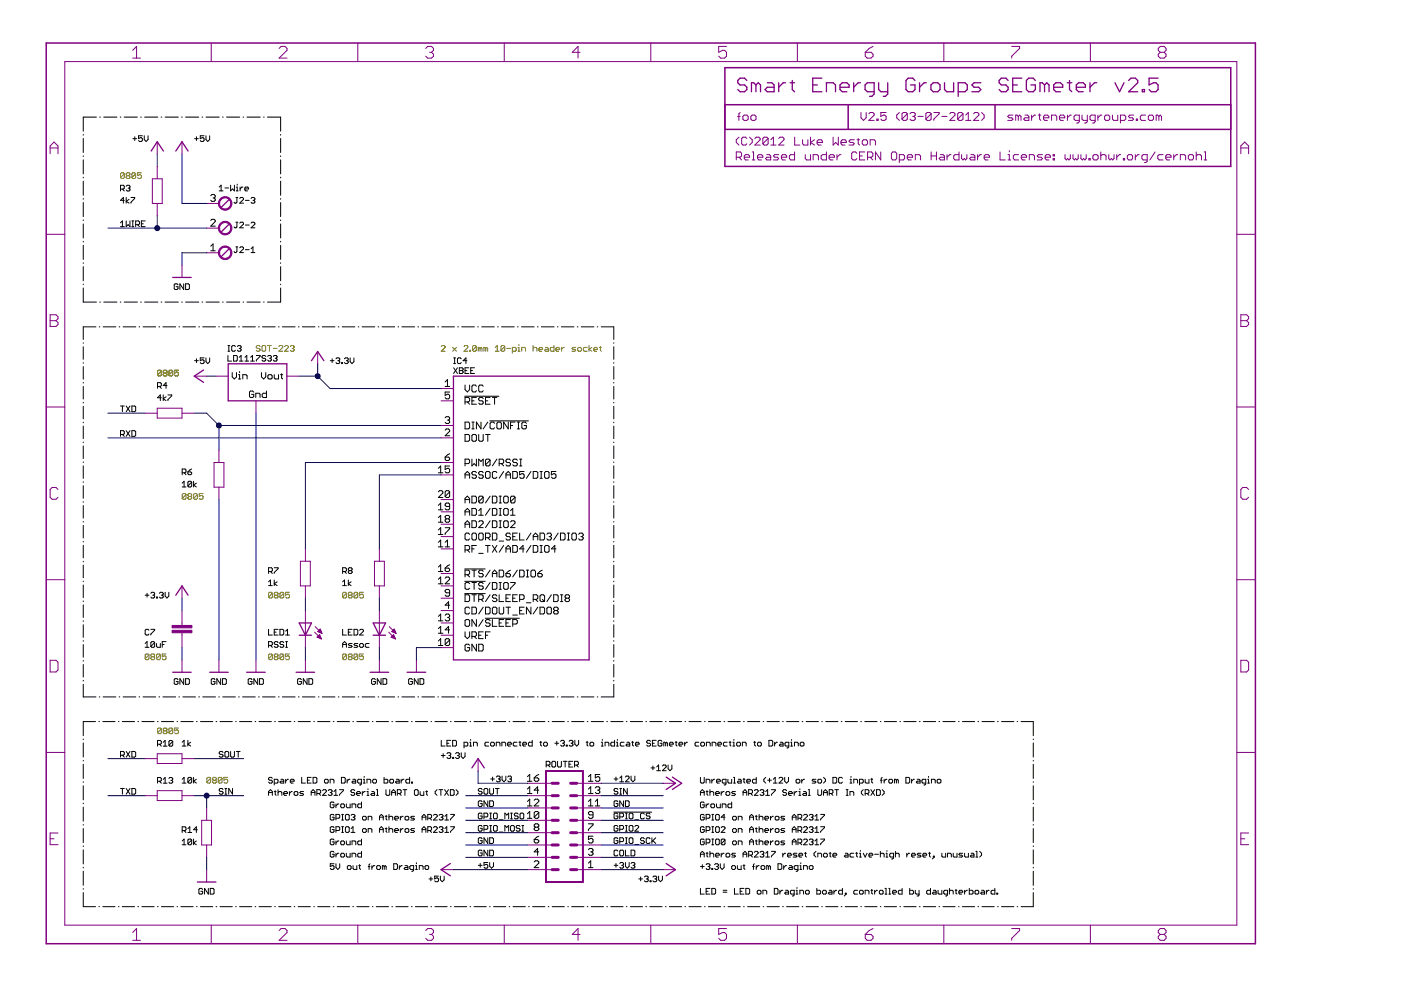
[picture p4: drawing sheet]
<svg xmlns="http://www.w3.org/2000/svg" width="297mm" height="210mm" viewBox="0 0 297 210" stroke-linecap="round" stroke-linejoin="round" font-family="sans-serif">
<g fill="none" stroke="#808000" stroke-width=".21">
<path d="M26.4 36.9l-.2-.3h-.4l-.3 .3v.8M26.4 36.9v.8l-.2 .1h-.4l-.3-.1M26.4 36.9l-.9 .8M27 37.3l-.2-.3 .2-.4h.4l.2 .3-.2 .4M27 37.3l-.2 .1 .2 .4h.4l.2-.1-.2-.4M27 37.3h.4M28.8 36.9l-.2-.3h-.4l-.2 .3v.8M28.8 36.9v.8l-.2 .1h-.4l-.2-.1M28.8 36.9l-.8 .8M30 36.6h-.8v.7l.4-.3 .4 .3v.4l-.2 .1h-.4l-.2-.1M34.2 78.7l-.2-.2h-.4l-.2 .2v.8M34.2 78.7v.8l-.2 .2h-.4l-.2-.2"/>
<path d="M34.2 78.7l-.8 .8M34.8 79.1l-.2-.2 .2-.4h.4l.2 .2-.2 .4M34.8 79.1l-.2 .2 .2 .4h.4l.2-.2-.2-.4M34.8 79.1h.4M36.6 78.7l-.2-.2h-.4l-.2 .2v.8M36.6 78.7v.8l-.2 .2h-.4l-.2-.2M36.6 78.7l-.8 .8M37.8 78.5h-.8v.6l.4-.2 .4 .2v.4l-.2 .2h-.4l-.2-.2M55.1 73.5l-.2-.2h-.4l-.2 .4 .2 .2h.4l.2 .4-.2 .2h-.4l-.2-.2M55.7 73.3h.4l.2 .2v.8l-.2 .2h-.4l-.2-.2v-.8zM56.7 73.3h.8M57.1 73.3v1.2"/>
<path d="M57.9 73.9h.8M59.1 73.5l.3-.2h.4l.1 .2v.2l-.8 .8h.8M60.3 73.5l.3-.2h.4l.2 .2v.2l-.9 .8h.9M61.6 73.5l.2-.2h.4l.2 .2-.2 .4M62 73.9h.2M62.2 73.9l.2 .2-.2 .4h-.4l-.2-.2M93.6 73.5l.2-.2h.4l.2 .2v.2l-.8 .8h.8M96 73.7l.8 .8M96.8 73.7l-.8 .8M98.4 73.5l.2-.2h.4l.2 .2v.2l-.8 .8h.8M99.6 74.3h.2v.2h-.2zM101 73.5v.8l-.2 .2h-.4l-.2-.2"/>
<path d="M101 73.5l-.2-.2h-.4l-.2 .2v.8M101 73.5l-.8 .8M101.8 73.9l-.4-.2v.8M101.8 73.9v.6M101.8 73.9l.2-.2 .2 .2v.6M103 73.9l-.4-.2v.8M103 73.9v.6M103 73.9l.2-.2 .2 .2v.6M105 74.5h.8M105 73.7l.4-.4v1.2M107 73.5v.8l-.2 .2h-.4l-.2-.2M107 73.5l-.2-.2h-.4l-.2 .2v.8"/>
<path d="M107 73.5l-.8 .8M107.4 73.9h.8M108.6 74.5h.6l.2-.2v-.4l-.2-.2h-.6v1.2M109.8 74.5h.4M109.8 73.7h.2v.8M110 73.1v.2M110.6 74.5v-.8h.6l.2 .2v.6M113 73.9l.2-.2h.4l.2 .2v.6M113 73.3v1.2M114.2 74.1h.8l-.1-.4h-.5l-.2 .2v.4l.2 .2h.5M115.7 73.7h.4l.1 .2v.6h-.5l-.3-.2 .3-.2h.5M117.5 73.3v1.2h-.6l-.3-.2v-.4l.3-.2h.6"/>
<path d="M117.9 74.1h.8l-.3-.4h-.4l-.1 .2v.4l.1 .2h.4M119.1 73.7v.8M119.7 73.7h-.2l-.4 .4M122.1 73.7h-.6l-.2 .2 .8 .4-.2 .2h-.6M122.5 73.9l.2-.2h.4l.2 .2v.4l-.2 .2h-.4l-.2-.2zM124.5 73.7h-.6l-.2 .2v.4l.2 .2h.6M124.9 73.3v1.2M125.5 73.7l-.6 .4 .6 .4M125.9 74.1h.8l-.2-.4h-.4l-.2 .2v.4l.2 .2h.4M127.1 73.7h.4M127.3 73.5v.8l.2 .2M39.4 104.9l-.2-.3h-.4l-.2 .3v.8"/>
<path d="M39.4 104.9v.8l-.2 .2h-.4l-.2-.2M39.4 104.9l-.8 .8M40 105.3l-.2-.2 .2-.5h.4l.2 .3-.2 .4M40 105.3l-.2 .2 .2 .4h.4l.2-.2-.2-.4M40 105.3h.4M41.8 104.9l-.2-.3h-.4l-.2 .3v.8M41.8 104.9v.8l-.2 .2h-.4l-.2-.2M41.8 104.9l-.8 .8M43.1 104.6h-.9v.7l.6-.2 .3 .2v.4l-.3 .2h-.4l-.2-.2M31.6 138.9l-.2-.2h-.4l-.2 .2v.8M31.6 138.9v.8l-.2 .2h-.4l-.2-.2M31.6 138.9l-.8 .8"/>
<path d="M32.2 139.3l-.2-.2 .2-.4h.4l.2 .2-.2 .4M32.2 139.3l-.2 .2 .2 .4h.4l.2-.2-.2-.4M32.2 139.3h.4M34 138.9l-.8 .8M34 138.9l-.2-.2h-.4l-.2 .2v.8M34 138.9v.8l-.2 .2h-.4l-.2-.2M35.2 138.7h-.8v.6l.6-.2 .2 .2v.4l-.2 .2h-.4l-.2-.2M57.7 138.9l-.1-.2h-.5l-.2 .2v.8M57.7 138.9v.8l-.1 .2h-.5l-.2-.2M57.7 125.8l-.1-.2h-.5l-.2 .2v.8M57.7 125.8v.8l-.1 .2h-.5l-.2-.2M57.7 138.9l-.8 .8"/>
<path d="M57.7 125.8l-.8 .8M58.4 126.2l-.3-.2 .3-.4h.4l.1 .2-.1 .4M58.4 139.3l-.3 .2 .3 .4h.4l.1-.2-.1-.4M58.4 139.3l-.3-.2 .3-.4h.4l.1 .2-.1 .4M58.4 139.3h.4M58.4 126.2l-.3 .2 .3 .4h.4l.1-.2-.1-.4M58.4 126.2h.4M60.2 138.9v.8l-.3 .2h-.3l-.2-.2M60.2 138.9l-.3-.2h-.3l-.2 .2v.8M60.2 125.8l-.3-.2h-.3l-.2 .2v.8M60.2 125.8v.8l-.3 .2h-.3l-.2-.2M60.2 138.9l-.8 .8"/>
<path d="M60.2 125.8l-.8 .8M61.4 138.7h-.8v.6l.6-.2 .2 .2v.4l-.2 .2h-.5l-.1-.2M61.4 125.6h-.8v.6l.6-.2 .2 .2v.4l-.2 .2h-.5l-.1-.2M73.4 138.9l-.2-.2h-.4l-.2 .2v.8M73.4 138.9v.8l-.2 .2h-.4l-.2-.2M73.4 125.8l-.2-.2h-.4l-.2 .2v.8M73.4 125.8v.8l-.2 .2h-.4l-.2-.2M73.4 138.9l-.8 .8M73.4 125.8l-.8 .8M74 139.3l-.1-.2 .1-.4h.4l.3 .2-.3 .4M74 139.3l-.1 .2 .1 .4h.4l.3-.2-.3-.4M74 139.3h.4"/>
<path d="M74 126.2l-.1-.2 .1-.4h.4l.3 .2-.3 .4M74 126.2l-.1 .2 .1 .4h.4l.3-.2-.3-.4M74 126.2h.4M75.9 138.9l-.3-.2h-.4l-.1 .2v.8M75.9 138.9v.8l-.3 .2h-.4l-.1-.2M75.9 125.8l-.3-.2h-.4l-.1 .2v.8M75.9 125.8v.8l-.3 .2h-.4l-.1-.2M75.9 138.9l-.8 .8M75.9 125.8l-.8 .8M77 138.7h-.8v.6l.4-.2 .4 .2v.4l-.1 .2h-.4l-.3-.2M77 125.6h-.8v.6l.4-.2 .4 .2v.4l-.1 .2h-.4l-.3-.2M34.2 154.6l-.2-.2h-.4l-.2 .2v.8"/>
<path d="M34.2 154.6v.8l-.2 .2h-.4l-.2-.2M34.2 154.6l-.8 .8M34.8 155l-.2 .2 .2 .4h.4l.2-.2-.2-.4M34.8 155l-.2-.3 .2-.3h.4l.2 .2-.2 .4M34.8 155h.4M36.6 154.6l-.2-.2h-.4l-.2 .2v.8M36.6 154.6v.8l-.2 .2h-.4l-.2-.2M36.6 154.6l-.8 .8M37.8 154.4h-.8v.6l.4-.3 .4 .3v.4l-.2 .2h-.4l-.2-.2M44.7 165v.8l-.2 .2h-.4l-.2-.2M44.7 165l-.2-.2h-.4l-.2 .2v.8M44.7 165l-.8 .8"/>
<path d="M45.3 165.4l-.2-.2 .2-.4h.4l.2 .2-.2 .4M45.3 165.4l-.2 .2 .2 .4h.4l.2-.2-.2-.4M45.3 165.4h.4M47.1 165l-.2-.2h-.4l-.2 .2v.8M47.1 165v.8l-.2 .2h-.4l-.2-.2M47.1 165l-.8 .8M48.3 164.8h-.8v.6l.4-.2 .4 .2v.4l-.2 .2h-.4l-.2-.2"/>
</g>
<g fill="none" stroke="#000" stroke-width=".21">
<path d="M17.7 28.5v.2M17.7 29.4v2.9M17.7 33v.2M17.7 33.9v3M17.7 37.6v.1M17.7 38.4v3M20.4 24.8h-2.7v3M21.1 24.8h.2M22 24.8h2.8M25.5 24.8h.1M26.3 24.8h2.8M26.8 39.5l.2-.2h.4l.2 .2-.2 .4"/>
<path d="M27.2 39.9h.2M27.4 39.9l.2 .2-.2 .4h-.4l-.2-.2M28.2 29.4h.8M28.6 29v.8M29.8 24.8h.2M30.2 28.8h-.8v.6l.4-.2 .4 .2v.4l-.2 .2h-.4l-.2-.2M30.6 28.8v.8l.4 .4 .4-.4v-.8M30.7 24.8h2.8M34.2 24.8h.1M35 24.8h2.8M38.5 24.8h.2M39.3 24.8h2.8"/>
<path d="M41.3 29.4h.8M41.7 29v.8M42.8 24.8h.2M43.3 28.8h-.8v.6l.4-.2 .4 .2v.4l-.2 .2h-.4l-.2-.2M43.7 28.8v.8l.3 .4 .4-.4v-.8M43.7 24.8h2.8M46.5 39.7l.4-.4v1.2M47.2 24.8h.1M47.7 39.9h.8M48 24.8h2.8M48.9 39.3v1.2l.4-.4 .4 .4v-1.2M50.1 39.7h.2v.8"/>
<path d="M50.3 39.1v.2M50.9 39.7v.8M51.5 39.7h-.2l-.4 .4M51.5 24.8h.2M52.4 24.8h2.8M55.9 24.8h.1M56.7 24.8h2.8v3M59.5 28.5v.2M59.5 29.4v2.9M59.5 33v.2M59.5 33.9v3M59.5 37.6v.1"/>
<path d="M59.5 38.4v3M17.7 42.1v.1M17.7 42.9v3M17.7 46.6v.2M17.7 47.5v3M17.7 51.2v.1M17.7 52v3M17.7 55.7v.1M17.7 56.5v3M25.5 40.1h.7l.2-.2v-.4l-.2-.2h-.7v1.2M25.5 47.2l.5-.4v1.2M25.5 48h.9"/>
<path d="M26 40.1l.4 .4M26.4 42.5h-.9l.7-.6v1.2M26.8 41.9v1.2M26.8 46.8v1.2l.4-.4 .4 .4v-1.2M27.4 42.3l-.6 .4 .6 .4M27.8 41.9h.8v.2l-.8 .8v.2M28 48h.4M28 46.8h.4M28.2 46.8v1.2M28.8 47.6h.6l.2-.1v-.4l-.2-.3h-.6v1.2M29.2 47.6l.4 .4M30 47.5h.4"/>
<path d="M30.8 46.8h-.8v1.2h.8M44.7 52.2l.5-.5v1.5M44.7 53.2h.9M44.7 46.7l.2-.2h.5l.2 .2v.3l-.9 .9h.9M44.7 41.5l.2-.2h.5l.2 .2-.2 .5M45.2 42h.2M45.4 42l.2 .2-.2 .5h-.5l-.2-.2M46.5 40.5h.8M50 41.9h.4M50 52.3h.4M50 47.1h.4M50.1 40.5h.4"/>
<path d="M50.2 52.3v1l-.2 .3-.4-.3M50.2 41.9v1l-.2 .2-.4-.2M50.2 47.1v1l-.2 .2-.4-.2M50.8 47.3l.2-.2h.4l.2 .2v.2l-.8 .8h.8M50.8 42.1l.2-.2h.4l.2 .2v.2l-.8 .8h.8M50.8 52.5l.2-.2h.4l.2 .2v.2l-.8 .9h.8M51.9 40.1h.8l-.2-.4h-.4l-.2 .2v.4l.2 .2h.4M52 42.5h.8M52 52.9h.8M52 47.7h.8M53.2 42.1l.2-.2h.4l.2 .2-.2 .4M53.2 53.6h.8"/>
<path d="M53.2 52.7l.4-.4v1.3M53.2 47.3l.2-.2h.4l.2 .2v.2l-.8 .8h.8M53.6 42.5h.2M53.8 42.5l.2 .2-.2 .4h-.4l-.2-.2M59.5 42.1v.1M59.5 42.9v3M59.5 46.6v.2M59.5 47.5v3M59.5 51.2v.1M59.5 52v3M59.5 55.7v.1M59.5 56.5v3"/>
<path d="M17.7 61.1v3h2.7M17.7 60.2v.2M17.7 72.7v.1M17.7 73.5v2.7M17.7 76.9v.1M17.7 77.7v2.7M20.3 69.3h-2.6v2.7M21 69.3h.2M21.1 64.1h.2M21.9 69.3h2.7M22 64.1h2.8M25.3 69.3h.1"/>
<path d="M25.5 64.1h.1M26.1 69.3h2.7M26.3 64.1h2.8M29.5 69.3h.1M29.8 64.1h.2M30.3 69.3h2.7M30.7 64.1h2.8M33.7 69.3h.1M34.2 64.1h.1M34.5 69.3h2.7M35 64.1h2.8M37.7 60.4l-.2-.2h-.4l-.2 .2v.8l.2 .2h.4l.2-.2v-.4h-.4"/>
<path d="M37.9 69.3h.2M38.5 64.1h.2M38.8 69.3h2.6M38.9 60.2v1.2l-.8-1.2v1.2M39.3 64.1h2.8M39.3 60.2h.6l.3 .2v.8l-.3 .2h-.6zM41.3 76.5h.8M41.7 76.1v.8M42.1 69.3h.2M42.8 64.1h.2M43 69.3h2.7M43.3 75.9h-.8v.6l.4-.2 .4 .2v.4l-.2 .2h-.4l-.2-.2"/>
<path d="M43.7 75.9v.8l.3 .4 .4-.4v-.8M43.7 64.1h2.8M46.4 69.3h.1M47.2 64.1h.1M47.2 69.3h2.7M48 64.1h2.8M48.3 75.4v1.2h.8M48.3 74.5h.4M48.3 73.3h.4M48.5 73.3v1.2M49.2 79v.9l.5 .4 .4-.4v-.9M49.5 75.4h.6l.2 .2v.7l-.2 .3h-.6z"/>
<path d="M49.9 73.5l-.2-.2h-.4l-.2 .2v.8l.2 .2h.4l.2-.2M50.3 73.5l.2-.2h.4l.2 .2-.2 .4M50.6 79.4h.2v.9M50.6 69.3h.1M50.7 73.9h.2M50.7 76.6h.8M50.7 75.8l.4-.4v1.2M50.8 78.8v.2M50.9 73.9l.2 .2-.2 .4h-.4l-.2-.2M51.4 69.3h2.7M51.5 64.1h.2M51.9 76.6h.8"/>
<path d="M51.9 75.8l.4-.4v1.2M52.4 64.1h2.8M53.1 76.6h.8M53.1 75.8l.4-.4v1.2M54.4 75.4h.7v.2l-.7 .7v.3M54.8 69.3h.2M55.4 79v.9l.5 .4 .4-.4v-.9M55.7 69.3h2.6M55.9 64.1h.1M56.3 75.6l-.2-.2h-.3l-.3 .2 .3 .4h.3l.2 .2-.2 .4h-.3l-.3-.3M56.7 75.6l.3-.2h.3l.2 .2-.2 .4M56.8 79.7l.2-.3h.5l.2 .3v.4l-.2 .2h-.5l-.2-.2z"/>
<path d="M57.1 76h.2M57.3 76l.2 .2-.2 .4h-.3l-.3-.3M58 75.6l.1-.2h.4l.2 .2-.2 .4M58.1 79.4v.7l.3 .2h.7v-.9M58.4 76h.1M58.5 76l.2 .2-.2 .4h-.4l-.1-.3M59 69.3h.2M59.5 79.4h.4M59.5 60.2v.2M59.5 61.1v3h-2.8M59.7 79.2v.9l.2 .2M59.9 69.3h2.7"/>
<path d="M63.3 69.3h.1M64.1 69.3h2.7M67.5 69.3h.1M68.3 69.3h2.7M70 76.5h.8M70.4 76.1v.8M71.2 76.1l.2-.2h.4l.2 .2-.2 .4M71.6 76.5h.2M71.7 69.3h.2M71.8 76.5l.2 .2-.2 .4h-.4l-.2-.2M72.4 76.9h.2v.2h-.2zM72.6 69.3h2.6"/>
<path d="M73 76.1l.2-.2h.4l.2 .2-.2 .4M73.4 76.5h.2M73.6 76.5l.2 .2-.2 .4h-.4l-.2-.2M74.2 75.9v.8l.4 .4 .4-.4v-.8M75.9 69.3h.2M76.8 69.3h2.7M80.2 69.3h.1M81 69.3h2.7M84.4 69.3h.1M85.2 69.3h2.7M88.6 69.3h.2M89.5 69.3h2.6"/>
<path d="M92.8 69.3h.2M93.7 69.3h2.7M96.2 78l.8 1.2M96.2 75.9h.4M96.2 77.1h.4M96.4 75.9v1.2M97 78l-.8 1.2M97 69.3h.2M97.4 78h.6l.2 .2-.2 .4 .2 .4-.2 .2h-.6zM97.4 78.6h.6M97.8 76.1l-.2-.2h-.4l-.2 .2v.8l.2 .2h.4l.2-.2M97.9 69.3h2.7"/>
<path d="M98.6 78.6h.4M99 76.5h-.8l.6-.6v1.2M99.4 78h-.8v1.2h.8M99.8 78.6h.4M100.6 78h-.8v1.2h.8M101.3 69.3h.1M102.1 69.3h2.7M105.5 69.3h.1M106.3 69.3h2.7M109.7 69.3h.2M110.6 69.3h2.6M113.9 69.3h.2"/>
<path d="M114.8 69.3h2.7M118.2 69.3h.1M119 69.3h2.7M122.4 69.3h.1M123.2 69.3h2.7M126.6 69.3h.1M127.5 69.3h2.6v2.7M130.1 72.7v.1M130.1 73.5v2.7M130.1 76.9v.1M130.1 77.7v2.7M17.7 81.1v.1"/>
<path d="M17.7 81.9v2.7M17.7 85.3v.1M17.7 86.1v2.7M17.7 89.5v.1M17.7 90.3v2.7M17.7 93.7v.2M17.7 94.6v2.6M17.7 97.9v.2M17.7 98.8v2.6M25.5 92.1h.7l.2-.2v-.4l-.2-.2h-.7v1.2M25.5 86.1h.9M26 92.1l.4 .4"/>
<path d="M26 86.1v1.2M26.8 91.3l.8 1.2M26.8 86.1l.8 1.2M27.6 91.3l-.8 1.2M27.6 86.1l-.8 1.2M28 86.1h.6l.2 .2v.8l-.2 .2h-.6zM28 91.3h.6l.2 .2v.8l-.2 .2h-.6zM33.4 81.9h.6l.2-.2v-.4l-.2-.2h-.6v1.2M33.8 81.9l.4 .4M34.2 84.3h-.8l.6-.6v1.2M34.6 83.7v1.2M35.2 84.1l-.6 .4 .6 .4"/>
<path d="M35.4 81.7h-.8l.6-.6v1.2M35.6 83.7h.8v.2l-.8 .8v.2M40.6 99.4l-.8 .7M50.6 80.3h.4M51.5 80.3v-.9h.7l.2 .3v.6M53.8 83.1l-.2-.2h-.5l-.2 .2v1l.2 .2h.5l.2-.2v-.5h-.5M54.2 84.3v-.9h.7l.2 .2v.7M56.5 82.9v1.4h-.7l-.2-.2v-.5l.2-.2h.7M92.9 99.3l.5-.5v1.4M94.4 81l.5-.5v1.4M94.4 81.9h.9M94.4 91.2l.2-.2h.5l.2 .2v.2l-.9 1h.9"/>
<path d="M94.4 88.6l.2-.3h.5l.2 .3v.2l-.2 .3M94.4 96.9h.7l.2 .5-.2 .2h-.5l-.2-.2zM94.9 89.1h.2M95.1 89.1l.2 .2v.3l-.2 .2h-.5l-.2-.2M95.3 83.1h-.9v.7l.5-.2h.2l.2 .2v.5l-.2 .3h-.5l-.2-.3M95.3 98.8h-.9v.7l.5-.2 .4 .2v.5l-.2 .2h-.5l-.2-.2M95.3 96.2l-.9 .7M98.5 84h7.3M98.6 85.2h.7l.3-.2v-.5l-.3-.2h-.7v1.4M98.6 81.6v1l.5 .5 .5-.5v-1M98.6 89.5h.7l.3 .2v1l-.3 .2h-.7zM98.6 92.1h.7l.3 .3v.9l-.3 .3h-.7z"/>
<path d="M98.6 98.3h.7l.3-.2v-.5l-.3-.3h-.7v1.5M99.1 85.2l.5 .5M100.1 97.3v1.5l.4-.5 .5 .5v-1.5M100.1 90.9h.4M100.1 89.5h.4M100.1 85h.4M100.3 92.1h.5l.2 .3v.9l-.2 .3h-.5l-.2-.3v-.9zM100.3 89.5v1.4M101 84.3h-.9v1.4h.9M101 81.9l-.2-.3h-.5l-.2 .3v.9l.2 .3h.5l.2-.3M101.5 92.1v1.2l.2 .3h.5l.2-.3v-1.2M101.5 98.8v-1.5l.5 .5 .4-.5v1.5"/>
<path d="M102 89.5v1.4l-1-1.4v1.4M102.4 84.5l-.2-.2h-.5l-.2 .2v.3l.2 .2h.5l.2 .2v.3l-.2 .2h-.5l-.2-.2M102.4 81.9l-.2-.3h-.5l-.2 .3v.9l.2 .3h.5l.2-.3M102.9 92.1h1M102.9 85h.5M103.4 92.1v1.5M103.4 89.5l-1 1.4M103.8 89.2h8.2M103.9 84.3h-1v1.4h1M103.9 97.6v1l-.2 .2h-.5l-.3-.2M103.9 97.6l-.2-.3h-.5l-.3 .3v1M103.9 97.6l-1 1"/>
<path d="M104.4 84.3h.9M104.9 84.3v1.4M104.9 89.7l-.3-.2h-.5l-.2 .2v1l.2 .2h.5l.3-.2M105.3 97.3l-.9 1.5M105.6 89.5h.5l.2 .2v1l-.2 .2h-.5l-.3-.2v-1zM105.8 98.3h.8l.2-.2v-.5l-.2-.3h-.8v1.5M106.3 98.3l.5 .5M106.8 100l-1 1.4M107.8 89.5v1.4l-1-1.4v1.4M108.2 97.6l-.2-.3h-.5l-.2 .3v.2l.2 .3h.5l.2 .2v.3l-.2 .2h-.5l-.2-.2M108.2 90.2h.5M108.7 100h.7l.3 .2v1l-.3 .2h-.7z"/>
<path d="M109.2 89.5h-1v1.4M109.7 90.9h.5M109.7 89.5h.5M109.7 97.6l-.3-.3h-.4l-.3 .3v.2l.3 .3h.4l.3 .2v.3l-.3 .2h-.4l-.3-.2M109.9 89.5v1.4M110.2 97.3h.4M110.2 98.8h.4M110.4 97.3v1.5M111.1 100h-.9v.7l.4-.3h.3l.2 .3v.5l-.2 .2h-.5l-.2-.2M111.6 89.7l-.2-.2h-.5l-.3 .2v1l.3 .2h.5l.2-.2v-.5h-.5M112.6 100l-1 1.4M113.1 100h.7l.2 .2v1l-.2 .2h-.7z"/>
<path d="M114.5 100h.5M114.7 100v1.4M117.9 100h-1v.7l.5-.3h.2l.3 .3v.5l-.3 .2h-.4l-.3-.2M130.1 81.1v.1M130.1 81.9v2.7M130.1 85.3v.1M130.1 86.1v2.7M130.1 89.5v.1M130.1 90.3v2.7M130.1 93.7v.2M130.1 94.6v2.6M130.1 97.9v.2"/>
<path d="M130.1 98.8v2.6M17.7 102.2v.1M17.7 103v2.6M17.7 106.4v.1M17.7 107.2v2.7M17.7 110.6v.1M17.7 111.4v2.7M17.7 114.8v.1M17.7 115.6v2.7M17.7 119v.1M17.7 119.8v2.7M38.6 102.4l.4-.4v1.3"/>
<path d="M38.6 103.3h.8M38.6 100.2h.6l.2-.1v-.4l-.2-.3h-.6v1.2M39 100.2l.4 .4M39.8 100.1h.6l.2 .4-.2 .1h-.4l-.2-.1zM40.6 102.2l-.2-.2h-.4l-.2 .2v.8M40.6 102.2v.8l-.2 .3h-.4l-.2-.3M40.6 102.2l-.8 .8M41 102v1.3M41.6 102.4l-.6 .4 .6 .5M92.9 107.1l.5-.4v1.4M92.9 109.7l.5-.4v1.4M92.9 112.4l.5-.5v1.4"/>
<path d="M92.9 115l.5-.5v1.5M92.9 116h1M92.9 100.2h1M92.9 113.3h1M92.9 110.7h1M92.9 108.1h1M92.9 104.3l.3-.3h.5l.2 .3v.2l-1 1h1M94.4 115l.5-.5v1.5M94.4 111.9h.9v.2l-.9 1v.2M94.4 116h.9M94.6 110l-.2-.3 .2-.4h.5l.2 .2-.2 .5M94.6 110l-.2 .2 .2 .5h.5l.2-.2-.2-.5"/>
<path d="M94.6 110h.5M95.3 107.4h-.7l-.2-.3v-.2l.2-.2h.5l.2 .2v1l-.2 .2h-.5l-.2-.2M95.3 104.3v.9l-.2 .3h-.5l-.2-.3M95.3 104.3l-.2-.3h-.5l-.2 .3v.9M95.3 119.7l-.9 .8M95.3 104.3l-.9 .9M98.6 101.4v-1l.5-.4 .5 .4v1M98.6 106.6v-.9l.5-.5 .5 .5v.9M98.6 109.2v-.9l.5-.5 .5 .5v.9M98.6 111.9v-1l.5-.5 .5 .5v1M98.6 116.6h.7l.3-.2v-.5l-.3-.2h-.7v1.4M98.6 100.7h1"/>
<path d="M98.6 111.1h1M98.6 108.5h1M98.6 105.9h1M99.1 116.6l.5 .5M99.6 113.3l-.3-.3h-.5l-.2 .3v.9l.2 .3h.5l.3-.3M100.1 105.2h.7l.2 .2v1l-.2 .2h-.7zM100.1 107.8h.7l.2 .3v.9l-.2 .2h-.7zM100.1 110.4h.7l.2 .3v.9l-.2 .3h-.7zM100.1 116.4h.4M100.3 113h.5l.2 .3v.9l-.2 .3h-.5l-.2-.3v-.9zM101 100.2l-.2-.2h-.5l-.2 .2 .2 .5h.5l.2 .2-.2 .5h-.5l-.2-.2M101 115.7h-.9v1.4"/>
<path d="M101.5 110.7l.2-.3h.5l.2 .3v.2l-.9 1h.9M101.5 108.3l.5-.5v1.4M101.5 117.3h.9M101.5 109.2h.9M101.7 113h.5l.2 .3v.9l-.2 .3h-.5l-.2-.3v-.9zM102.4 100.2l-.2-.2h-.5l-.2 .2 .2 .5h.5l.2 .2-.2 .5h-.5l-.2-.2M102.4 105.4l-.2-.2h-.5l-.2 .2v1M102.4 105.4v1l-.2 .2h-.5l-.2-.2M102.4 105.4l-.9 1M102.9 100.2l.3-.2h.5l.2 .2v1l-.2 .2h-.5l-.3-.2zM102.9 114h.8l.2-.2v-.5l-.2-.3h-.8v1.5M102.9 115.7h1"/>
<path d="M103.4 115.7v1.4M103.4 114l.5 .5M103.9 110.4l-1 1.5M103.9 107.8l-1 1.4M103.9 105.2l-1 1.4M104.4 105.2h.7l.2 .2v1l-.2 .2h-.7zM104.4 107.8h.7l.2 .3v.9l-.2 .2h-.7zM104.4 110.4h.7l.2 .3v.9l-.2 .3h-.7zM104.4 113h.7l.2 .3v.9l-.2 .3h-.7zM104.4 115.7l.9 1.4M105.3 100.2l-.2-.2h-.5l-.2 .2v1l.2 .2h.5l.2-.2M105.3 115.7l-.9 1.4"/>
<path d="M105.8 114.7h1M105.8 111.9h.5M105.8 110.4h.5M105.8 109.2h.5M105.8 107.8h.5M105.8 106.6h.5M105.8 105.2h.5M106.1 105.2v1.4M106.1 107.8v1.4M106.1 110.4v1.5M106.8 105.4l.2-.2h.5l.3 .2v1l-.3 .2h-.5l-.2-.2zM106.8 110.7l.2-.3h.5l.3 .3v.9l-.3 .3h-.5l-.2-.3z"/>
<path d="M106.8 115.7l-1 1.4M107 107.8h.5l.3 .3v.9l-.3 .2h-.5l-.2-.2v-.9zM107.3 101.4v-1l.5-.4 .4 .4v1M107.3 117.1v-1l.5-.4 .4 .4v1M107.3 116.4h.9M107.3 100.7h.9M108.2 113.3l-.2-.3h-.5l-.2 .5 .2 .3h.5l.2 .4-.2 .3h-.5l-.2-.3M108.2 108.3l.5-.5v1.4M108.2 110.7l.3-.3h.5l.2 .3v.2l-1 1h1M108.2 109.2h1M108.7 115.7h.7l.3 .2v1l-.3 .2h-.7zM108.7 113.8h.5"/>
<path d="M109.2 105.4l-.2-.2h-.5l-.3 .2v1M109.2 105.4v1l-.2 .2h-.5l-.3-.2M109.2 105.4l-1 1M109.7 113h-1v1.5h1M110.2 113v1.5h.9M111.1 116.4h-.9l.7-.7v1.4M112.6 115.7l-1 1.4M112.6 113l-1 1.5M113.1 114.5v-1l.4-.5 .5 .5v1M113.1 115.7h.7l.2 .2v1l-.2 .2h-.7zM113.1 113.8h.9M114.5 113h.7l.3 .3v.9l-.3 .3h-.7z"/>
<path d="M114.5 115.7h.5M114.5 117.1h.5M114.5 101.4h.5M114.7 115.7v1.4M115.5 115.9l.2-.2h.5l.2 .2v1l-.2 .2h-.5l-.2-.2zM115.5 100.2l.2-.2h.5l.2 .2v1l-.2 .2h-.5l-.2-.2zM116 113.3l.2-.3h.5l.2 .3-.2 .5M116.4 113.8h.3M116.7 113.8l.2 .2-.2 .5h-.5l-.2-.3M117.9 116.4h-1l.7-.7v1.4M118.3 113l-.9 1.5M118.8 113h.7l.3 .3v.9l-.3 .3h-.7z"/>
<path d="M120.3 113h.5M120.3 114.5h.5M120.5 113v1.5M121.5 113h.5l.2 .3v.9l-.2 .3h-.5l-.3-.3v-.9zM122.7 113.3l.2-.3h.5l.3 .3v.2l-.3 .3M123.2 113.8h.2M123.4 113.8l.3 .2v.2l-.3 .3h-.5l-.2-.3M130.1 102.2v.1M130.1 103v2.6M130.1 106.4v.1M130.1 107.2v2.7M130.1 110.6v.1"/>
<path d="M130.1 111.4v2.7M130.1 114.8v.1M130.1 115.6v2.7M130.1 119v.1M130.1 119.8v2.7M17.7 123.2v.1M17.7 124v2.7M17.7 127.4v.2M17.7 128.2v2.7M17.7 131.6v.2M17.7 132.5v2.6M17.7 135.8v.2"/>
<path d="M17.7 136.7v2.6M30.8 136.4l.4-.4v1.2M30.8 137.2h.8M30.8 126.2h.8M31.2 125.8v.8M31.6 133.6l-.2-.2h-.4l-.2 .2v.8l.2 .2h.4l.2-.2M32 133.4h.8v.2l-.8 .8v.2M32 125.8l.2-.2h.4l.2 .2-.2 .4M32.4 126.2h.2M32.6 126.2l.2 .2-.2 .4h-.4l-.2-.2M32.8 136.2v.9l-.2 .1h-.4l-.2-.1M32.8 136.2l-.2-.2h-.4l-.2 .2v.9"/>
<path d="M32.8 136.2l-.8 .9M33.2 136.4v.7l.2 .1h.6v-.8M33.2 126.6h.2v.2h-.2zM33.8 125.8l.2-.2h.4l.2 .2-.2 .4M34.2 126.2h.2M34.4 136.7h.4M34.4 126.2l.2 .2-.2 .4h-.4l-.2-.2M35 125.6v.8l.4 .4 .4-.4v-.8M35.2 136h-.8v1.2M56.9 121.2h.7l.1-.2v-.4l-.1-.2h-.7v1.2M56.9 133.4v1.2h.8M56.9 136.8h.7l.1-.1v-.5l-.1-.2h-.7v1.2"/>
<path d="M56.9 123.4l.4-.4v1.2M56.9 124.2h.8M57.3 136.8l.4 .4M57.3 121.2l.4 .4M58.1 120.4h.8v.2l-.8 .8v.2M58.1 123v1.2M58.1 134h.4M58.8 123.4l-.7 .4 .7 .4M58.9 133.4h-.8v1.2h.8M58.9 136.2l-.1-.2h-.4l-.3 .2 .3 .5h.4l.1 .1-.1 .4h-.4l-.3-.1M59.4 133.4h.5l.3 .2v.8l-.3 .2h-.5zM60.2 136.2l-.3-.2h-.3l-.2 .2 .2 .5h.3l.3 .1-.3 .4h-.3l-.2-.1"/>
<path d="M60.6 133.8l.4-.4v1.2M60.6 137.2h.4M60.6 136h.4M60.6 134.6h.8M60.7 136v1.2M72.6 123.4l.4-.4v1.2M72.6 121.2h.6l.2-.2v-.4l-.2-.2h-.6v1.2M72.6 124.2h.8M72.6 136.7h.8M72.6 133.4v1.2h.8M72.6 137.2v-.8l.4-.4 .4 .4v.8M73 121.2l.4 .4"/>
<path d="M73.9 123v1.2M73.9 134h.4M74 121l-.1-.2 .1-.4h.4l.3 .2-.3 .4M74 121l-.1 .2 .1 .4h.4l.3-.2-.3-.4M74 121h.4M74.4 123.4l-.5 .4 .5 .4M74.7 136.4h-.7l-.1 .3 .8 .4-.3 .1h-.5M74.7 133.4h-.8v1.2h.8M75.1 133.4h.5l.3 .2v.8l-.3 .2h-.5zM75.9 136.4h-.7l-.1 .3 .8 .4-.3 .1h-.5M76.2 133.6l.3-.2h.4l.1 .2v.2l-.8 .8h.8M76.5 136.4h.4l.1 .3v.4l-.1 .1h-.4l-.3-.1v-.4z"/>
<path d="M78.3 136.4h-.6l-.3 .3v.4l.3 .1h.6M92.9 120.2l.5-.5v1.5M92.9 122.8l.5-.5v1.5M92.9 130.7l.5-.5v1.4M92.9 133.3l.5-.5v1.5M92.9 135.9l.5-.5v1.5M92.9 136.9h1M92.9 123.8h1M92.9 131.6h1M92.9 134.3h1M92.9 121.2h1M94.4 120.5h.7l.2 .2v.2l-.2 .3h-.5l-.2-.3z"/>
<path d="M94.4 122.6l.2-.3h.5l.2 .3v.2l-.9 1h.9M94.4 130.5l.2-.3h.5l.2 .3-.2 .4M94.9 130.9h.2M95.1 130.9l.2 .3-.2 .4h-.5l-.2-.2M95.3 125.7h-.7l-.2-.2v-.3l.2-.2h.5l.2 .2v1l-.2 .2h-.5l-.2-.2M95.3 135.7v.9l-.2 .3h-.5l-.2-.3M95.3 128.3h-.9l.7-.7v1.4M95.3 133.5h-.9l.7-.7v1.5M95.3 135.7l-.2-.3h-.5l-.2 .3v.9M95.3 135.7l-.9 .9M98.5 125.9h4.4M98.5 123.3h4.4"/>
<path d="M98.5 120.6h4.4M98.6 121.9h.7l.3-.3v-.5l-.3-.2h-.7v1.4M98.6 126.1h.7l.3 .3v.9l-.3 .3h-.7zM98.6 131.6l.2-.2h.5l.3 .2v.9l-.3 .3h-.5l-.2-.3zM98.6 134v.9l.5 .5 .5-.5v-.9M99.1 121.9l.5 .4M99.6 123.7l-.3-.2h-.5l-.2 .2v1l.2 .2h.5l.3-.2M99.6 129l-.3-.3h-.5l-.2 .3v.9l.2 .3h.5l.3-.3M99.6 136.8l-.3-.2h-.5l-.2 .2v1l.2 .2h.5l.3-.2v-.5h-.5M100.1 128.7h.7l.2 .3v.9l-.2 .3h-.7zM100.1 134.9h.7l.2-.2v-.5l-.2-.2h-.7v1.4M100.1 126.1h.9"/>
<path d="M100.1 123.5h.9M100.1 120.9h.9M100.5 120.9v1.4M100.5 123.5v1.4M100.5 126.1v1.5M100.5 134.9l.5 .5M101 131.4v1.4l-.9-1.4v1.4M101 136.6v1.4l-.9-1.4v1.4M101.5 127.1h.7l.2-.3v-.4l-.2-.3h-.7v1.5M101.5 136.6h.7l.2 .2v1l-.2 .2h-.7zM101.5 134.7h.5M102 127.1l.4 .5"/>
<path d="M102.4 123.7l-.2-.2h-.5l-.2 .2v.3l.2 .2h.5l.2 .3v.2l-.2 .2h-.5l-.2-.2M102.4 121.1l-.2-.2h-.5l-.2 .5 .2 .2h.5l.2 .5-.2 .2h-.5l-.2-.2M102.4 134h-.9v1.4h.9M102.4 128.7l-.9 1.5M102.4 131.4l-.9 1.4M102.9 131.1h7.2M102.9 128.7h.8l.2 .3v.9l-.2 .3h-.8zM102.9 134.7h.5M103.9 131.6l-.2-.2h-.5l-.3 .2v.2l.3 .3h.5l.2 .2v.2l-.2 .3h-.5l-.3-.3M103.9 134h-1v1.4M103.9 126.1l-1 1.5M103.9 123.5l-1 1.4"/>
<path d="M103.9 120.9l-1 1.4M104.4 122.3v-.9l.5-.5 .4 .5v.9M104.4 123.5h.7l.2 .2v1l-.2 .2h-.7zM104.4 129l.2-.3h.5l.2 .3v.9l-.2 .3h-.5l-.2-.3zM104.4 131.4v1.4h.9M104.4 121.6h.9M105.3 126.4l-.2-.3h-.5l-.2 .5 .2 .2h.5l.2 .5-.2 .3h-.5l-.2-.3M105.8 128.7v1.2l.3 .3h.5l.2-.3v-1.2M105.8 120.9h.8l.2 .2v1l-.2 .2h-.8zM105.8 126.1v1.5h1M105.8 123.5h.5M105.8 124.9h.5"/>
<path d="M105.8 132.1h.5M106.1 123.5v1.4M106.8 123.7l.2-.2h.5l.3 .2v1l-.3 .2h-.5l-.2-.2zM106.8 131.4h-1v1.4h1M107.3 121.6h.7l.2 .5-.2 .2h-.5l-.2-.2zM107.3 128.7h.9M107.3 126.8h.5M107.3 132.1h.5M107.8 128.7v1.5M108.2 126.1h-.9v1.5h.9M108.2 131.4h-.9v1.4h.9M108.2 120.9l-.9 .7"/>
<path d="M108.2 123.5h1v.2l-1 1v.2M108.7 130.4h1M108.7 132.3h.7l.3-.2v-.5l-.3-.2h-.7v1.4M108.7 126.8h.5M109.7 126.1h-1v1.5h1M109.7 120.9l-1 1.4M110.2 120.9h.7l.2 .2v1l-.2 .2h-.7zM110.2 127.1h.7l.2-.3v-.4l-.2-.3h-.7v1.5M110.2 129.5h.4M111.1 128.7h-.9v1.5h.9M111.6 127.8h1M111.6 122.3h.5"/>
<path d="M111.6 120.9h.5M111.8 120.9v1.4M112.6 121.1l.2-.2h.5l.2 .2v1l-.2 .2h-.5l-.2-.2zM112.6 128.7v1.5l-1-1.5v1.5M113.1 127.1h.7l.2-.3v-.4l-.2-.3h-.7v1.5M113.5 127.1l.5 .5M114 128.7l-.9 1.5M114 121.6h.7l.3 .5-.3 .2h-.4l-.3-.2zM114.5 128.7h.7l.3 .3v.9l-.3 .3h-.7zM114.7 126.1h.5l.3 .3v.9l-.3 .3h-.5l-.2-.3v-.9zM115 127.1l.5 .5M115 120.9l-1 .7"/>
<path d="M116 129l.2-.3h.5l.2 .3v.9l-.2 .3h-.5l-.2-.3zM116.9 126.1l-.9 1.5M117.4 126.1h.7l.2 .3v.9l-.2 .3h-.7zM117.6 129.5l-.2 .2v.2l.2 .3h.5l.2-.3v-.2l-.2-.2M117.6 129.5l-.2-.3v-.2l.2-.3h.5l.2 .3v.2l-.2 .3M117.6 129.5h.5M118.8 127.6h.5M118.8 126.1h.5M119.1 126.1v1.5M120 126.8l-.2 .3 .2 .5h.5l.3-.3-.3-.5M120 126.8l-.2-.2 .2-.5h.5l.3 .3-.3 .4M120 126.8h.5"/>
<path d="M130.1 123.2v.1M130.1 124v2.7M130.1 127.4v.2M130.1 128.2v2.7M130.1 131.6v.2M130.1 132.5v2.6M130.1 135.8v.2M130.1 136.7v2.6M17.7 140v.2M17.7 140.9v2.7M17.7 144.3v.1M17.7 145.1v2.7h2.6"/>
<path d="M17.7 156.7v.1M17.7 157.5v3M20.3 153h-2.6v3M21 153h.1M21 147.8h.2M21.8 153h2.6M21.9 147.8h2.7M25.1 153h.1M25.3 147.8h.1M25.9 153h2.6M26.1 147.8h2.7M26.8 159.3l.8 1.2"/>
<path d="M27.6 159.3l-.8 1.2M28 159.3h.6l.2 .2v.8l-.2 .2h-.6zM29.2 153h.2M29.5 147.8h.1M30.1 153h2.6M30.3 147.8h2.7M33.4 153h.1M33.4 157.8h.6l.2-.2v-.4l-.2-.2h-.6v1.2M33.7 147.8h.1M33.8 157.8l.4 .4M34.2 153h2.6M34.5 147.8h2.7"/>
<path d="M34.6 157.4l.4-.4v1.2M34.6 158.2h.8M36.6 157.2l-.2-.2h-.4l-.2 .2v.8M36.6 157.2v.8l-.2 .2h-.4l-.2-.2M36.6 157.2l-.8 .8M37.5 153h.2M37.7 144.1l-.2-.2h-.4l-.2 .2v.8l.2 .2h.4l.2-.2v-.4h-.4M37.9 147.8h.2M38.4 153h2.6M38.6 158.2h.8M38.6 157.4l.4-.4v1.2M38.8 147.8h2.6"/>
<path d="M38.9 143.9v1.2l-.8-1.2v1.2M39.3 143.9h.6l.3 .2v.8l-.3 .2h-.6zM39.8 157v1.2M40.4 157.4l-.6 .4 .6 .4M41.7 153h.1M42.1 147.8h.2M42.5 153h2.6M43 147.8h2.7M45.6 144.1l-.2-.2h-.4l-.2 .2v.8l.2 .2h.4l.2-.2v-.4h-.4M45.8 153h.2M46.4 147.8h.1M46.7 153h2.6"/>
<path d="M46.8 143.9v1.2l-.8-1.2v1.2M47.2 143.9h.6l.2 .2v.8l-.2 .2h-.6zM47.2 147.8h2.7M47.3 159.5l-.2-.2h-.4l-.2 .4 .2 .2h.4l.2 .4-.2 .2h-.4l-.2-.2M47.9 159.3h.4l.2 .2v.8l-.2 .2h-.4l-.2-.2v-.8zM48.9 159.3v1l.2 .2h.4l.2-.2v-1M50 153h.1M50.1 159.3h.8M50.5 159.3v1.2M50.6 147.8h.1M50.8 153h2.6M51.4 147.8h2.7"/>
<path d="M53.4 144.1l-.2-.2h-.4l-.2 .2v.8l.2 .2h.4l.2-.2v-.4h-.4M54.1 153h.1M54.6 143.9v1.2l-.8-1.2v1.2M54.8 147.8h.2M54.9 153h2.6M55 143.9h.6l.2 .2v.8l-.2 .2h-.6zM55.7 147.8h2.6M58.2 153h.2M59 147.8h.2M59.1 153h2.6M59.9 147.8h2.7M62.4 153h.1"/>
<path d="M63.2 153h2.6M63.3 147.8h.1M63.9 144.1l-.2-.2h-.4l-.2 .2v.8l.2 .2h.4l.2-.2v-.4h-.4M64.1 147.8h2.7M65.1 143.9v1.2l-.8-1.2v1.2M65.5 143.9h.6l.2 .2v.8l-.2 .2h-.6zM66.5 153h.2M67.4 153h2.6M67.5 147.8h.1M68.3 147.8h2.7M70.7 153h.1M71.5 153h2.6"/>
<path d="M71.7 147.8h.2M72.6 147.8h2.6M74.8 153h.2M75.6 153h2.6M75.9 147.8h.2M76.8 147.8h2.7M79 153h.1M79.6 144.1l-.2-.2h-.4l-.2 .2v.8l.2 .2h.4l.2-.2v-.4h-.4M79.8 153h2.6M80.2 147.8h.1M80.8 143.9v1.2l-.8-1.2v1.2M81 147.8h2.7"/>
<path d="M81.2 143.9h.6l.2 .2v.8l-.2 .2h-.6zM83.1 153h.1M83.9 153h2.6M84.4 147.8h.1M85.2 147.8h2.7M87.2 153h.2M87.4 144.1l-.2-.2h-.4l-.2 .2v.8l.2 .2h.4l.2-.2v-.4h-.4M88.1 153h2.6M88.6 147.8h.2M88.6 143.9v1.2l-.8-1.2v1.2M89 143.9h.6l.3 .2v.8l-.3 .2h-.6zM89.5 147.8h2.6"/>
<path d="M91.4 153h.1M92.2 153h2.6M92.8 147.8h.2M93.6 157v1.2h.8M93.7 147.8h2.7M94 159.8v.8M94.8 157.6h.4M94.8 159.8l.2-.2h.4l.2 .2-.2 .4M95.5 153h.2M95.6 157h-.8v1.2h.8M96 157h.6l.2 .2v.8l-.2 .2h-.6zM96.4 153h2.6"/>
<path d="M96.6 159.8l.2-.2h.4l.2 .2-.2 .4M97 147.8h.2M97.8 159.6v.8l.4 .4 .4-.4v-.8M97.9 147.8h2.7M98.4 158.2h.6l.2-.2v-.4l-.2-.2h-.6v1.2M99.6 158.2h.4M99.6 157.4h.2v.8M99.7 153h.1M99.8 156.8v.2M100.4 158.2v-.8h.6l.2 .2v.6M100.5 153h2.6M101.3 147.8h.1"/>
<path d="M102.1 147.8h2.7M103.6 157.4h-.6l-.2 .2v.4l.2 .2h.6M103.8 153h.1M104.2 157.4h.4l.2 .2v.4l-.2 .2h-.4l-.2-.2v-.4zM104.6 153h2.6M105.2 158.2v-.8h.6l.2 .2v.6M105.5 147.8h.1M106.3 147.8h2.7M106.4 158.2v-.8h.6l.2 .2v.6M107.6 157.8h.8l-.2-.4h-.4l-.2 .2v.4l.2 .2h.4M107.9 153h.2M108.8 153h2.6"/>
<path d="M109.6 157.4h-.6l-.2 .2v.4l.2 .2h.6M109.7 147.8h.2M110 157.4h.4M110.2 157.2v.8l.2 .2M110.6 147.8h2.6M110.8 157.8h.8l-.2-.4h-.4l-.2 .2v.4l.2 .2h.4M112.1 153h.1M112.8 157v1.2h-.6l-.2-.2v-.4l.2-.2h.6M112.9 153h2.6M113.9 147.8h.2M114.4 157.4h.5M114.6 157.2v.8l.3 .2"/>
<path d="M114.8 147.8h2.7M115.4 157.4h.4l.3 .2v.4l-.3 .2h-.4l-.1-.2v-.4zM116.2 153h.2M117.1 153h2.6M117.6 157.6h.8M118 157.2v.8M118.2 147.8h.1M118.9 157.2l.2-.2h.4l.2 .2-.2 .4M119 147.8h2.7M119.3 157.6h.2M119.5 157.6l.2 .2-.2 .4h-.4l-.2-.2M120.1 158h.2v.2h-.2z"/>
<path d="M120.4 153h.1M120.7 157.2l.2-.2h.4l.2 .2-.2 .4M121.1 157.6h.2M121.2 153h2.6M121.3 157.6l.2 .2-.2 .4h-.4l-.2-.2M121.9 157v.8l.4 .4 .4-.4v-.8M122.4 147.8h.1M123.2 147.8h2.7M124.3 157.4h.4M124.5 157.2v.8l.2 .2M124.5 153h.2M125.1 157.6l.2-.2h.4l.2 .2v.4l-.2 .2h-.4l-.2-.2z"/>
<path d="M125.3 153h2.7M126.6 147.8h.1M127.5 158.2h.4M127.5 157.4h.2v.8M127.7 156.8v.2M128.3 158.2v-.8h.6l.2 .2v.6M128.7 153h.1M129.5 153h2.6M130.1 145.1v2.7h-2.6M130.1 140v.2M130.1 140.9v2.7M130.1 144.3v.1"/>
<path d="M130.3 157v1.2h-.6l-.2-.2v-.4l.2-.2h.6M130.7 158.2h.4M130.7 157.4h.2v.8M130.9 156.8v.2M132.3 157.4h-.6l-.2 .2v.4l.2 .2h.6M132.8 153h.1M132.9 157.4h.4l.2 .2v.6h-.6l-.2-.2 .2-.2h.6M133.6 153h2.6M133.9 157.4h.4M134.1 157.2v.8l.2 .2M134.7 157.8h.8l-.2-.4h-.4l-.2 .2v.4l.2 .2h.4M136.9 153h.2"/>
<path d="M137.8 153h2.6M137.9 157.2l-.2-.2h-.4l-.2 .4 .2 .2h.4l.2 .4-.2 .2h-.4l-.2-.2M138.3 157.6h.4M139.1 157h-.8v1.2h.8M140.3 157.2l-.2-.2h-.4l-.2 .2v.8l.2 .2h.4l.2-.2v-.4h-.4M141.1 153h.1M141.1 157.6l-.4-.2v.8M141.1 157.6v.6M141.1 157.6l.2-.2 .2 .2v.6M141.9 153h2.6M141.9 157.8h.8l-.2-.4h-.4l-.2 .2v.4l.2 .2h.4M143.2 157.4h.4"/>
<path d="M143.3 157.2v.8l.3 .2M144 157.8h.8l-.3-.4h-.4l-.1 .2v.4l.1 .2h.4M145.2 157.4v.8M145.2 153h.2M145.8 157.4h-.2l-.4 .4M146.1 153h2.6M148.2 157.4h-.6l-.2 .2v.4l.2 .2h.6M148.8 157.4h.4l.2 .2v.4l-.2 .2h-.4l-.2-.2v-.4zM149.4 153h.1M149.8 158.2v-.8h.6l.2 .2v.6M150.2 153h2.6M151 158.2v-.8h.6l.2 .2v.6"/>
<path d="M152.2 157.8h.8l-.2-.4h-.4l-.2 .2v.4l.2 .2h.4M153.5 153h.1M154.2 157.4h-.6l-.2 .2v.4l.2 .2h.6M154.3 153h2.7M154.6 157.4h.4M154.8 157.2v.8l.2 .2M155.4 158.2h.4M155.4 157.4h.2v.8M155.6 156.8v.2M156.2 157.6l.2-.2h.4l.2 .2v.4l-.2 .2h-.4l-.2-.2zM157.4 158.2v-.8h.6l.2 .2v.6M157.6 153h.2"/>
<path d="M158.5 153h2.6M159.8 157.4h.4M160 157.2v.8l.2 .2M160.8 157.4h.4l.2 .2v.4l-.2 .2h-.4l-.2-.2v-.4zM161.8 153h.1M162.6 153h2.6M163 157h.6l.2 .2v.8l-.2 .2h-.6zM164.2 157.4v.8M164.8 157.4h-.2l-.4 .4M165.4 157.4h.4l.2 .2v.6h-.6l-.2-.2 .2-.2h.6M165.9 153h.2M166.8 153h2.6"/>
<path d="M167.2 158.2h-.6l-.2-.2v-.4l.2-.2h.6v1l-.4 .2M167.6 158.2h.4M167.6 157.4h.2v.8M167.8 156.8v.2M168.4 158.2v-.8h.6l.2 .2v.6M169.8 157.4h.4l.3 .2v.4l-.3 .2h-.4l-.1-.2v-.4zM170.1 153h.1M170.9 153h2.6M174.2 153h.1M175.1 153h2.6M178.4 153h.1M179.2 153h2.6"/>
<path d="M182.5 153h.1M183.3 153h2.6M186.6 153h.2M187.5 153h2.6M190.8 153h.1M191.6 153h2.6M194.9 153h.2M195.8 153h2.6M199.1 153h.1M199.9 153h2.6M203.2 153h.1M204 153h2.7"/>
<path d="M207.3 153h.2M208.2 153h2.6M211.5 153h.1M212.3 153h2.6M215.6 153h.2M216.5 153h2.6v3M219.1 156.7v.1M219.1 157.5v3M17.7 161.2v.2M17.7 162.1v3M17.7 165.8v.1M17.7 166.6v3"/>
<path d="M17.7 170.3v.1M17.7 171.1v3M17.7 174.8v.1M17.7 175.7v2.9M17.7 179.3v.2M25.5 160.1h.7l.2-.2v-.4l-.2-.2h-.7v1.2M25.5 167.2h.9M26 160.1l.4 .4M26 167.2v1.2M26.8 167.2l.8 1.2M27.6 167.2l-.8 1.2M28 167.2h.6l.2 .2v.8l-.2 .2h-.6z"/>
<path d="M33.4 165.7h.6l.2-.2v-.4l-.2-.3h-.6v1.3M33.8 165.7l.4 .4M34.6 165.2l.4-.4v1.3M34.6 166.1h.8M35.8 165.1l.2-.3h.4l.2 .3-.2 .4M36.2 165.5h.2M36.4 165.5l.2 .2-.2 .4h-.4l-.2-.3M38.6 179.1h.8M38.6 176.1h.6l.2-.2v-.4l-.2-.2h-.6v1.2M38.6 166h.8M38.6 165.2l.4-.4v1.2M38.6 178.3l.4-.4v1.2"/>
<path d="M39 176.1l.4 .4M39.8 176.5h.8M39.8 175.7l.4-.4v1.2M40.6 178.1l-.2-.2h-.4l-.2 .2v.8M40.6 178.1v.8l-.2 .2h-.4l-.2-.2M40.6 165l-.2-.2h-.4l-.2 .2v.8M40.6 165v.8l-.2 .2h-.4l-.2-.2M40.6 165l-.8 .8M40.6 178.1l-.8 .8M41 164.8v1.2M41 177.9v1.2M41.6 165.2l-.6 .4 .6 .4"/>
<path d="M41.6 178.3l-.6 .4 .6 .4M41.8 175.9h-.8l.6-.6v1.2M47.3 167.4l-.2-.2h-.4l-.2 .4 .2 .2h.4l.2 .4-.2 .2h-.4l-.2-.2M47.7 167.2h.4M47.7 168.4h.4M47.9 167.2v1.2M49.3 167.2v1.2l-.8-1.2v1.2M56.9 168.6v-.8l.4-.4 .4 .4v.8M56.9 168h.8M57.7 165l-.1-.2h-.5l-.2 .2 .2 .4h.5l.1 .2-.1 .4h-.5l-.2-.2M58.1 166h.7l.1-.2v-.4l-.1-.2h-.7v1.2M58.1 167.8h.4"/>
<path d="M58.4 167.6v.8l.1 .2M58.9 167.4v1.2M58.9 168l.3-.2h.4l.2 .2v.6M59.6 165.2h.3l.3 .2v.6h-.6l-.2-.2 .2-.2h.6M60.2 168.2h.8l-.3-.4h-.4l-.1 .2v.4l.1 .2h.4M60.6 165.2v.8M61.2 165.2h-.2l-.4 .4M61.4 167.8v.8M61.6 165.6h.8l-.2-.4h-.4l-.2 .2v.4l.2 .2h.4M62 167.8h-.2l-.4 .4M62.6 167.8h.4l.2 .2v.4l-.2 .2h-.4l-.2-.2v-.4zM64 164.8v1.2h.8"/>
<path d="M64.4 167.8h-.6l-.2 .2 .8 .4-.2 .2h-.6M65.2 165.4h.4M66 164.8h-.8v1.2h.8M66 168h.8M66 168.6v-.8l.4-.4 .4 .4v.8M66.4 164.8h.6l.2 .2v.8l-.2 .2h-.6zM67.2 168.2h.6l.2-.2v-.4l-.2-.2h-.6v1.2M67.6 168.2l.4 .4M68.4 167.6l.2-.2h.4l.2 .2v.2l-.8 .8h.8M68.8 165.4l.2-.2h.4l.2 .2v.4l-.2 .2h-.4l-.2-.2zM69.6 167.6l.2-.2h.4l.2 .2-.2 .4M70 166v-.8h.6l.2 .2v.6"/>
<path d="M70 168h.2M70.2 168l.2 .2-.2 .4h-.4l-.2-.2M70.8 168.6h.8M70.8 167.8l.4-.4v1.2M70.8 178.1l-.2-.2h-.4l-.2 .2v.8l.2 .2h.4l.2-.2v-.4h-.4M70.8 175.5l-.2-.2h-.4l-.2 .2v.8l.2 .2h.4l.2-.2v-.4h-.4M70.8 172.9l-.2-.2h-.4l-.2 .2v.8l.2 .2h.4l.2-.2v-.4h-.4M70.8 170.2l-.2-.1h-.4l-.2 .1v.8l.2 .3h.4l.2-.3v-.4h-.4M71.2 176.1h.6l.2-.2v-.4l-.2-.2h-.6v1.2M71.2 173.5h.6l.2-.2v-.4l-.2-.2h-.6v1.2M71.2 170.5v.8M71.2 178.3v.8"/>
<path d="M71.8 178.3h-.2l-.4 .4M71.8 170.5h-.2l-.4 .4M72 167.4h.8v.2l-.8 .8v.2M72.2 178.5l.2-.2h.4l.2 .2v.4l-.2 .2h-.4l-.2-.2zM72.4 164.8h.6l.2 .2v.8l-.2 .2h-.6zM72.4 175.3h.4M72.4 176.5h.4M72.4 172.7h.4M72.4 173.9h.4M72.4 170.5h.4l.2 .1v.4l-.2 .3h-.4l-.2-.3v-.4zM72.6 172.7v1.2M72.6 175.3v1.2"/>
<path d="M73.4 178.3v.6l.2 .2h.6v-.8M73.4 175.3h.4l.2 .2v.8l-.2 .2h-.4l-.2-.2v-.8zM73.4 172.7h.4l.2 .2v.8l-.2 .2h-.4l-.2-.2v-.8zM73.4 170.5v.5l.2 .3h.6v-.8M73.6 165.2v.8M74.2 165.2h-.2l-.4 .4M74.4 176.5h.8M74.4 172.9l.2-.2h.4l.2 .2-.2 .4M74.4 175.7l.4-.4v1.2M74.6 179.1v-.8h.6l.2 .2v.6M74.6 171.3v-.8h.6l.2 .1v.7M74.8 165.2h.4l.2 .2v.6h-.6l-.2-.2 .2-.2h.6"/>
<path d="M74.8 173.3h.2M75 173.3l.2 .2-.2 .4h-.4l-.2-.2M75.2 167.6l-.2-.2h-.4l-.2 .4 .2 .2h.4l.2 .4-.2 .2h-.4l-.2-.2M75.6 168.2h.8l-.2-.4h-.4l-.2 .2v.4l.2 .2h.4M76.6 166h-.6l-.2-.2v-.4l.2-.2h.6v1l-.4 .2M76.6 177.9v1.2h-.5l-.3-.2v-.4l.3-.2h.5M76.6 170.1v1.2h-.5l-.3-.3v-.4l.3-.1h.5M76.8 167.8v.8M76.9 173.3l.1-.2h.4l.3 .2v.4l-.3 .2h-.4l-.1-.2zM77 166h.4M77 165.2h.2v.8M77 175.7h.4l.3 .2v.4l-.3 .2h-.4l-.1-.2v-.4z"/>
<path d="M77.2 164.6v.2M77.4 167.8h-.2l-.4 .4M77.8 166v-.8h.6l.2 .2v.6M77.8 167.8h.2v.8M77.8 168.6h.4M78 167.2v.2M78.1 176.5v-.8h.6l.1 .2v.6M78.1 173.9v-.8h.6l.1 .2v.6M78.8 167.8h.4l.2 .2v.6h-.6l-.2-.2 .2-.2h.6M79 165.4l.2-.2h.4l.2 .2v.4l-.2 .2h-.4l-.2-.2zM79.8 168.6h.4M79.8 167.4h.2v1.2"/>
<path d="M80.5 175.9h.8M80.5 173.3h.8M80.5 176.5v-.8l.4-.4 .4 .4v.8M80.5 173.9v-.8l.4-.4 .4 .4v.8M81.4 164.8v1.2h.6l.2-.2v-.4l-.2-.2h-.6M81.7 175.7h.4M81.7 173.1h.4M81.8 167.4v1l.2 .2h.4l.2-.2v-1M81.9 175.5v.8l.2 .2M81.9 172.9v.8l.2 .2M82.5 175.9l.2-.2h.4l.2 .2v.6M82.5 173.3l.2-.2h.4l.2 .2v.6"/>
<path d="M82.5 172.7v1.2M82.5 175.3v1.2M82.6 165.4l.2-.2h.4l.2 .2v.4l-.2 .2h-.4l-.2-.2zM83 168.6v-.8l.4-.4 .4 .4v.8M83 168h.8M83.7 176.1h.8l-.2-.4h-.4l-.2 .2v.4l.2 .2h.4M83.7 173.5h.8l-.2-.4h-.4l-.2 .2v.4l.2 .2h.4M84 165.2h.4l.2 .2v.6h-.6l-.2-.2 .2-.2h.6M84.2 168.2h.6l.2-.2v-.4l-.2-.2h-.6v1.2M84.6 168.2l.4 .4M84.9 173.1v.8M84.9 175.7v.8"/>
<path d="M85 165.2v.8M85.4 167.4h.9M85.5 175.7h-.2l-.4 .4M85.5 173.1h-.2l-.4 .4M85.6 165.2h-.2l-.4 .4M85.9 167.4v1.2M85.9 173.3l.2-.2h.4l.2 .2v.4l-.2 .2h-.4l-.2-.2zM86.1 175.7h.4l.2 .2v.4l-.2 .2h-.4l-.2-.2v-.4zM86.8 164.8v1.2h-.5l-.3-.2v-.4l.3-.2h.5M87.2 165.8h.3v.2h-.3zM87.9 175.7h-.6l-.2 .2 .8 .4-.2 .2h-.6M87.9 173.1h-.6l-.2 .2 .2 .2h.4l.2 .2-.2 .2h-.6"/>
<path d="M88.1 167.4h.4l.2 .2v.8l-.2 .2h-.4l-.2-.2v-.8zM89.1 167.8v.6l.2 .2h.6v-.8M89.5 175.9h.8M89.5 173.3h.8M89.5 173.9v-.8l.4-.4 .4 .4v.8M89.5 176.5v-.8l.4-.4 .4 .4v.8M90.3 167.8h.4M90.5 167.6v.8l.2 .2M90.7 176.1h.6l.2-.2v-.4l-.2-.2h-.6v1.2M90.7 173.5h.6l.2-.2v-.4l-.2-.2h-.6v1.2M91.1 173.5l.4 .4M91.1 176.1l.4 .4"/>
<path d="M91.9 175.5l.2-.2h.4l.2 .2v.2l-.8 .8h.8M91.9 172.9l.2-.2h.4l.2 .2v.2l-.8 .8h.8M92.7 167.4l-.4 .4v.4l.4 .4M93.1 167.4h.8M93.1 175.5l.2-.2h.4l.2 .2-.2 .4M93.1 172.9l.2-.2h.4l.2 .2-.2 .4M93.5 167.4v1.2M93.5 175.9h.2M93.5 173.3h.2M93.6 160.2h.8M93.7 175.9l.2 .2-.2 .4h-.4l-.2-.2M93.7 173.3l.2 .2-.2 .4h-.4l-.2-.2"/>
<path d="M94.3 167.4l.8 1.2M94.3 176.5h.8M94.3 173.9h.8M94.3 173.1l.4-.4v1.2M94.3 175.7l.4-.4v1.2M95.1 167.4l-.8 1.2M95.2 160.2h.2M95.4 160.2l.2 .2-.2 .4h-.4l-.2-.2M95.5 167.4h.6l.2 .2v.8l-.2 .2h-.6zM95.5 175.3h.8v.2l-.8 .8v.2M95.5 172.7h.8l-.8 1.2M96 160.6h.2v.2h-.2z"/>
<path d="M96.7 167.4l.4 .4v.4l-.4 .4M97 160.2h.2M97.2 160.2l.2 .2-.2 .4h-.4l-.2-.2M102.2 167.4l-.2-.2h-.4l-.2 .2 .2 .4h.4l.2 .2-.2 .4h-.4l-.2-.2M102.2 170l-.2-.2h-.4l-.2 .2v.8l.2 .2h.4l.2-.2v-.4h-.4M102.2 172.6l-.2-.2h-.4l-.2 .2v.8l.2 .2h.4l.2-.2v-.4h-.4M102.2 175.2l-.2-.2h-.4l-.2 .2v.8l.2 .2h.4l.2-.2v-.4h-.4M102.2 177.8l-.2-.2h-.4l-.2 .2v.8l.2 .2h.4l.2-.2v-.4h-.4M102.6 167.4l.2-.2h.4l.2 .2v.8l-.2 .2h-.4l-.2-.2zM102.6 173.2h.6l.2-.2v-.4l-.2-.2h-.6v1.2M102.6 175.8h.6l.2-.2v-.4l-.2-.2h-.6v1.2M103.4 169.8v1.2l-.8-1.2v1.2"/>
<path d="M103.4 177.6v1.2l-.8-1.2v1.2M103.8 167.2v1l.2 .2h.4l.2-.2v-1M103.8 169.8h.6l.2 .2v.8l-.2 .2h-.6zM103.8 177.6h.6l.2 .2v.8l-.2 .2h-.6zM103.8 172.4h.4M103.8 173.6h.4M103.8 175h.4M103.8 176.2h.4M104 165.2h.8M104 172.4v1.2M104 175v1.2M104.4 164.8v.8"/>
<path d="M104.8 172.4h.4l.2 .2v.8l-.2 .2h-.4l-.2-.2v-.8zM104.8 175h.4l.2 .2v.8l-.2 .2h-.4l-.2-.2v-.8zM105 167.2h.8M105.2 164.8l.2-.3h.4l.2 .3-.2 .4M105.4 167.2v1.2M105.6 165.2h.2M105.8 165.2l.2 .2-.2 .4h-.4l-.2-.2M105.8 173.8h.8M105.8 176.4h.8M106.4 164.5v.9l.4 .4 .5-.4v-.9M107 173.6v-1.2l.4 .4 .4-.4v1.2M107 176.2v-1.2l.4 .4 .4-.4v1.2"/>
<path d="M107.7 164.8l.1-.3h.4l.2 .3-.2 .4M108 165.2h.2M108.2 165.2l.2 .2-.2 .4h-.4l-.1-.2M108.2 172.4h.4M108.2 173.6h.4M108.4 175h.4l.3 .2v.8l-.3 .2h-.4l-.2-.2v-.8zM108.4 172.4v1.2M109.9 172.6l-.3-.2h-.4l-.1 .4 .1 .2h.4l.3 .4-.3 .2h-.4l-.1-.2M110.3 175.2l-.3-.2h-.4l-.1 .2 .1 .4h.4l.3 .2-.3 .4h-.4l-.1-.2M110.4 172.4h.4l.2 .2v.8l-.2 .2h-.4l-.1-.2v-.8zM110.6 175h.4M110.6 176.2h.4"/>
<path d="M110.8 175v1.2M111.8 173.5h1M111.8 165.7h1M111.8 168.3h1M111.8 172.5l.5-.4v1.4M111.8 164.7l.5-.5v1.5M111.8 167.3l.5-.5v1.5M111.8 169.9l.5-.5v1.5M111.8 170.9h1M113.3 178h.7l.2 .2v.3l-.2 .2h-.5l-.2-.2zM113.3 164.9h.7l.2 .3v.2l-.2 .3h-.5l-.2-.3zM113.3 169.7l.2-.3h.5l.2 .3v.2l-.9 1h.9"/>
<path d="M113.5 175.4l-.2 .2v.3l.2 .2h.5l.2-.2v-.3l-.2-.2M113.5 175.4l-.2-.2v-.3l.2-.2h.5l.2 .2v.3l-.2 .2M113.5 175.4h.5M114.2 172.3v.9l-.2 .3h-.5l-.2-.3M114.2 167.5h-.9l.7-.7v1.5M114.2 177.3l-.9 .7M114.2 172.3l-.2-.2h-.5l-.2 .2v.9M114.2 172.3l-.9 .9M114.2 164.2l-.9 .7M115.8 162.2h.6l.2-.2v-.4l-.2-.2h-.6v1.2M116.2 162.2l.4 .4M117.2 161.4h.4l.2 .2v.8l-.2 .2h-.4l-.2-.2v-.8z"/>
<path d="M118.2 161.4v1l.2 .2h.4l.2-.2v-1M119.4 161.4h.8M119.8 161.4v1.2M120.6 162h.4M121.4 161.4h-.8v1.2h.8M121.8 162.2h.6l.2-.2v-.4l-.2-.2h-.6v1.2M122.2 162.2l.4 .4M124.8 165.7h.9M124.8 168.3h.9M124.8 164.7l.4-.5v1.5M124.8 167.3l.4-.5v1.5M124.8 169.9l.4-.5v1.5"/>
<path d="M124.8 174.7h.9v.2l-.9 1v.2M124.8 170.9h.9M125.7 177.3h-.9v.7l.7-.2 .2 .2v.5l-.2 .2h-.5l-.2-.2M125.7 172.8h-.7l-.2-.3v-.2l.2-.2h.5l.2 .2v.9l-.2 .3h-.5l-.2-.3M126.2 170.9h1M126.2 169.9l.5-.5v1.5M126.2 167.1l.2-.3h.5l.3 .3-.3 .4M126.7 167.5h.2M126.9 167.5l.3 .3-.3 .5h-.5l-.2-.3M127.2 164.2h-1v.7l.5-.2h.2l.3 .2v.5l-.3 .3h-.5l-.2-.3M130.1 172.2h8.1M130.2 165.2h.8"/>
<path d="M130.6 164.8v.8M131 167.4l-.2-.2h-.4l-.2 .4 .2 .2h.4l.2 .4-.2 .2h-.4l-.2-.2M131 177.8l-.2-.2h-.4l-.2 .2v.8l.2 .2h.4l.2-.2v-.4h-.4M131 170l-.2-.2h-.4l-.2 .2v.8l.2 .2h.4l.2-.2v-.4h-.4M131 172.6l-.2-.2h-.4l-.2 .2v.8l.2 .2h.4l.2-.2v-.4h-.4M131 175.2l-.2-.2h-.4l-.2 .2v.8l.2 .2h.4l.2-.2v-.4h-.4M131.4 175.8h.6l.2-.2v-.4l-.2-.2h-.6v1.2M131.4 167.2h.4M131.4 168.4h.4M131.4 178.4h.6l.2-.2v-.4l-.2-.2h-.6v1.2M131.4 173.2h.6l.2-.2v-.4l-.2-.2h-.6v1.2M131.4 165l.4-.5v1.3"/>
<path d="M131.4 165.8h.8M131.6 167.2v1.2M132.2 169.8v1.2l-.8-1.2v1.2M132.6 177.6h.4M132.6 178.8h.4M132.6 169.8h.6l.2 .2v.8l-.2 .2h-.6zM132.6 164.8l.2-.3h.4l.2 .3v.2l-.8 .8h.8M132.6 172.4h.4M132.6 173.6h.4M132.6 175h.4M132.6 176.2h.4M132.8 172.4v1.2"/>
<path d="M132.8 175v1.2M132.8 177.6v1.2M133 167.2v1.2l-.8-1.2v1.2M133.4 175.2l.2-.2h.4l.2 .2v.8l-.2 .2h-.4l-.2-.2zM133.6 177.6h.4l.2 .2v.8l-.2 .2h-.4l-.2-.2v-.8zM133.6 172.4h.4l.2 .2v.8l-.2 .2h-.4l-.2-.2v-.8zM133.8 164.5v.9l.4 .4 .4-.4v-.9M134.6 173.8h.8M134.6 179h.8M134.6 175.2l.2-.2h.4l.2 .2v.2l-.8 .8h.8M136.6 177.8l-.2-.2h-.4l-.2 .2 .2 .4h.4l.2 .2-.2 .4h-.4l-.2-.2M136.6 172.6l-.2-.2h-.4l-.2 .2v.8l.2 .2h.4l.2-.2"/>
<path d="M137.8 172.6l-.2-.2h-.4l-.2 .4 .2 .2h.4l.2 .4-.2 .2h-.4l-.2-.2M137.8 177.8l-.2-.2h-.4l-.2 .2v.8l.2 .2h.4l.2-.2M138 162.8h.8M138.2 177.6v1.2M138.4 162.4v.8M138.4 178.2l.6 .6M139 177.6l-.8 .8M139.2 162.6l.4-.4v1.2M139.2 163.4h.8M140.4 162.4l.3-.2h.4l.1 .2v.2l-.8 .8h.8M141.6 162.2v.8l.4 .4 .5-.4v-.8M148.5 164.8v1l.2 .2h.4l.2-.2v-1"/>
<path d="M148.5 168.6v-.8l.4-.4 .4 .4v.8M148.5 168h.8M149.3 178.1l-.2-.2h-.4l-.2 .2v.8l.2 .2h.4l.2-.2v-.4h-.4M149.3 170.2l-.2-.1h-.4l-.2 .1v.8l.2 .3h.4l.2-.3v-.4h-.4M149.3 172.9l-.2-.2h-.4l-.2 .2v.8l.2 .2h.4l.2-.2v-.4h-.4M149.3 175.5l-.2-.2h-.4l-.2 .2v.8l.2 .2h.4l.2-.2v-.4h-.4M149.7 166v-.8h.6l.2 .2v.6M149.7 173.5h.6l.2-.2v-.4l-.2-.2h-.6v1.2M149.7 176.1h.6l.2-.2v-.4l-.2-.2h-.6v1.2M149.7 178.7h.6l.2-.2v-.4l-.2-.2h-.6v1.2M149.7 170.5v.8M149.7 167.8h.4"/>
<path d="M149.9 167.6v.8l.2 .2M150.3 170.5h-.2l-.4 .4M150.5 167.4v1.2M150.5 168l.2-.2h.4l.2 .2v.6M150.7 170.6l.2-.1h.4l.2 .1v.4l-.2 .3h-.4l-.2-.3zM150.9 165.2v.8M150.9 177.9h.4M150.9 179.1h.4M150.9 175.3h.4M150.9 176.5h.4M150.9 172.7h.4M150.9 173.9h.4"/>
<path d="M151.1 172.7v1.2M151.1 175.3v1.2M151.1 177.9v1.2M151.5 165.2h-.2l-.4 .4M151.7 168.2h.8l-.2-.4h-.4l-.2 .2v.4l.2 .2h.4M151.9 165.6h.8l-.2-.4h-.4l-.2 .2v.4l.2 .2h.4M151.9 170.5v.5l.2 .3h.6v-.8M151.9 177.9h.4l.2 .2v.8l-.2 .2h-.4l-.2-.2v-.8zM151.9 172.7h.4l.2 .2v.8l-.2 .2h-.4l-.2-.2v-.8zM151.9 175.3h.4l.2 .2v.8l-.2 .2h-.4l-.2-.2v-.8zM152.9 167.8v.8M152.9 175.5l.2-.2h.4l.2 .2v.2l-.8 .8h.8"/>
<path d="M153.1 171.3v-.8h.6l.2 .1v.7M153.5 167.8h-.2l-.4 .4M153.7 173.3h-.8l.6-.6v1.2M153.7 178.1l-.2-.2h-.4l-.2 .2v.8M153.7 178.1v.8l-.2 .2h-.4l-.2-.2M153.7 178.1l-.8 .8M153.9 166h-.6l-.2-.2v-.4l.2-.2h.6v1l-.4 .2M154.1 167.8h.4l.2 .2v.4l-.2 .2h-.4l-.2-.2v-.4zM154.3 165.2v.6l.2 .2h.6v-.8M155.1 170.1v1.2h-.6l-.2-.3v-.4l.2-.1h.6M155.3 178.5l.2-.2h.4l.2 .2v.4l-.2 .2h-.4l-.2-.2zM155.3 173.3l.2-.2h.4l.2 .2v.4l-.2 .2h-.4l-.2-.2z"/>
<path d="M155.5 175.7h.4l.2 .2v.4l-.2 .2h-.4l-.2-.2v-.4zM155.5 164.8h.2v1.2M155.5 166h.4M155.9 167.8h-.6l-.2 .2 .8 .4-.2 .2h-.6M156.5 165.2h.4l.2 .2v.6h-.6l-.2-.2 .2-.2h.6M156.5 179.1v-.8h.6l.2 .2v.6M156.5 173.9v-.8h.6l.2 .2v.6M156.5 176.5v-.8h.6l.2 .2v.6M157.5 165.2h.4M157.5 168h.8M157.5 168.6v-.8l.4-.4 .4 .4v.8M157.7 165v.8l.2 .2"/>
<path d="M158.3 165.6h.8l-.2-.4h-.4l-.2 .2v.4l.2 .2h.4M158.7 168.2h.6l.2-.2v-.4l-.2-.2h-.6v1.2M158.9 176.5v-.8l.4-.4 .4 .4v.8M158.9 173.9v-.8l.4-.4 .4 .4v.8M158.9 179.1v-.8l.4-.4 .4 .4v.8M158.9 178.5h.8M158.9 175.9h.8M158.9 173.3h.8M159.1 168.2l.4 .4M159.9 167.6l.2-.2h.4l.2 .2v.2l-.8 .8h.8M160.1 178.3h.4M160.1 175.7h.4"/>
<path d="M160.1 173.1h.4M160.3 164.8v1.2h-.6l-.2-.2v-.4l.2-.2h.6M160.3 172.9v.8l.2 .2M160.3 175.5v.8l.2 .2M160.3 178.1v.8l.2 .2M161 178.5l.1-.2h.4l.3 .2v.6M161 172.7v1.2M161 175.3v1.2M161 177.9v1.2M161 173.3l.1-.2h.4l.3 .2v.6M161 175.9l.1-.2h.4l.3 .2v.6M161.1 167.6l.3-.2h.4l.1 .2-.1 .4"/>
<path d="M161.5 168h.3M161.8 168l.1 .2-.1 .4h-.4l-.3-.2M162.2 173.5h.8l-.2-.4h-.5l-.1 .2v.4l.1 .2h.5M162.2 176.1h.8l-.2-.4h-.5l-.1 .2v.4l.1 .2h.5M162.2 178.7h.8l-.2-.4h-.5l-.1 .2v.4l.1 .2h.5M162.3 168.6h.9M162.3 164.8l-.4 .4v.4l.4 .4M162.3 167.8l.5-.4v1.2M162.8 165.4h.8M163.2 165v.8M163.4 173.1v.8M163.4 175.7v.8"/>
<path d="M163.4 178.3v.8M163.6 167.4h.8v.2l-.8 .8v.2M164 178.3h-.2l-.4 .4M164 175.7h-.2l-.4 .4M164 165.2l.4-.4v1.2M164 173.1h-.2l-.4 .4M164 166h.8M164.4 178.5l.1-.2h.5l.2 .2v.4l-.2 .2h-.5l-.1-.2zM164.4 173.3l.1-.2h.5l.2 .2v.4l-.2 .2h-.5l-.1-.2zM164.5 175.7h.5l.2 .2v.4l-.2 .2h-.5l-.1-.2v-.4zM165.2 165l.2-.2h.4l.2 .2v.2l-.8 .8h.8M166.4 173.1h-.6l-.2 .2 .2 .2h.4l.2 .2-.2 .2h-.6"/>
<path d="M166.4 178.3h-.6l-.2 .2 .2 .2h.4l.2 .2-.2 .2h-.6M166.4 175.7h-.6l-.2 .2 .8 .4-.2 .2h-.6M166.4 164.8v.8l.4 .4 .4-.4v-.8M166.8 167.6l-.2-.2h-.4l-.2 .4 .2 .2h.4l.2 .4-.2 .2h-.4l-.2-.2M167.2 168.2h.8l-.2-.4h-.4l-.2 .2v.4l.2 .2h.4M168 179.1v-.8l.4-.4 .4 .4v.8M168 173.9v-.8l.4-.4 .4 .4v.8M168 176.5v-.8l.4-.4 .4 .4v.8M168 178.5h.8M168 175.9h.8M168 173.3h.8M168.4 167.8v.8"/>
<path d="M169 165.2h.4l.2 .2v.4l-.2 .2h-.4l-.2-.2v-.4zM169 167.8h-.2l-.4 .4M169.2 173.5h.6l.2-.2v-.4l-.2-.2h-.6v1.2M169.2 176.1h.6l.2-.2v-.4l-.2-.2h-.6v1.2M169.2 178.7h.6l.2-.2v-.4l-.2-.2h-.6v1.2M169.4 167.8h.2v.8M169.4 168.6h.4M169.6 178.7l.4 .4M169.6 176.1l.4 .4M169.6 173.5l.4 .4M169.6 167.2v.2M170 165.2v.8"/>
<path d="M170.4 172.9l.2-.2h.4l.2 .2v.2l-.8 .8h.8M170.4 175.5l.2-.2h.4l.2 .2v.2l-.8 .8h.8M170.4 178.1l.2-.2h.4l.2 .2v.2l-.8 .8h.8M170.4 167.8h.4l.2 .2v.6h-.6l-.2-.2 .2-.2h.6M170.6 165.2h-.2l-.4 .4M171.4 167.4h.2v1.2M171.4 168.6h.4M171.6 172.9l.2-.2h.4l.2 .2-.2 .4M171.6 175.5l.2-.2h.4l.2 .2-.2 .4M171.6 178.1l.2-.2h.4l.2 .2-.2 .4M172 178.5h.2M172 175.9h.2"/>
<path d="M172 173.3h.2M172.2 173.3l.2 .2-.2 .4h-.4l-.2-.2M172.2 175.9l.2 .2-.2 .4h-.4l-.2-.2M172.2 178.5l.2 .2-.2 .4h-.4l-.2-.2M172.8 179.1h.8M172.8 175.7l.4-.4v1.2M172.8 178.3l.4-.4v1.2M172.8 173.1l.4-.4v1.2M172.8 176.5h.8M172.8 173.9h.8M173 165.2h-.6l-.2 .2 .8 .4-.2 .2h-.6M173.4 165.4l.2-.2h.4l.2 .2v.4l-.2 .2h-.4l-.2-.2z"/>
<path d="M173.4 167.4v1l.2 .2h.4l.2-.2v-1M174 177.9h.8v.2l-.8 .8v.2M174 172.7h.8v.2l-.8 .8v.2M174 175.3h.8v.2l-.8 .8v.2M174.6 164.8l.4 .4v.4l-.4 .4M174.6 168h.8M174.6 168.6v-.8l.4-.4 .4 .4v.8M175.8 168.2h.6l.2-.2v-.4l-.2-.2h-.6v1.2M176.2 168.2l.4 .4M176.6 164.8h.6l.2 .2v.8l-.2 .2h-.6zM177 167.4h.8M177.4 167.4v1.2"/>
<path d="M178.6 165l-.2-.2h-.4l-.2 .2v.8l.2 .2h.4l.2-.2M179.4 168.6h.4M179.4 167.4h.4M179.6 167.4v1.2M180.2 166h.4M180.2 165.2h.2v.8M180.2 168.6v-.8h.6l.2 .2v.6M180.4 164.6v.2M181 166v-.8h.6l.2 .2v.6M182.2 166h.6l.2-.2v-.4l-.2-.2h-.6v1.2M183 167.4l-.4 .4v.4l.4 .4M183.4 165.2v.6l.2 .2h.6v-.8"/>
<path d="M183.4 168.2h.6l.2-.2v-.4l-.2-.2h-.6v1.2M183.8 168.2l.4 .4M184.6 165.2h.4M184.6 167.4l.8 1.2M184.8 165v.8l.2 .2M185.4 167.4l-.8 1.2M185.8 167.4h.6l.2 .2v.8l-.2 .2h-.6zM186.6 165.4h.4M187 167.4l.5 .4v.4l-.5 .4M187 164.8l-.2 .2v1M187.5 165.2v.8M188 165.2h-.1l-.4 .4"/>
<path d="M188.4 165.4l.2-.2h.4l.3 .2v.4l-.3 .2h-.4l-.2-.2zM190.1 165.4l-.4-.2v.8M190.1 165.4v.6M190.1 165.4l.1-.2 .3 .2v.6M192.1 164.8h.6l.2 .2v.8l-.2 .2h-.6zM193.3 165.2v.8M193.9 165.2h-.2l-.4 .4M194.5 165.2h.4l.2 .2v.6h-.6l-.2-.2 .2-.2h.6M196.3 166h-.6l-.2-.2v-.4l.2-.2h.6v1l-.4 .2M196.7 166h.4M196.7 165.2h.2v.8M196.9 164.6v.2"/>
<path d="M197.5 166v-.8h.6l.2 .2v.6M198.7 165.4l.2-.2h.4l.2 .2v.4l-.2 .2h-.4l-.2-.2zM219.1 161.2v.2M219.1 162.1v3M219.1 165.8v.1M219.1 166.6v3M219.1 170.3v.1M219.1 171.1v3M219.1 174.8v.1M219.1 175.7v2.9M219.1 179.3v.2M17.7 180.2v3"/>
<path d="M17.7 183.9v.1M17.7 184.7v3M17.7 188.4v.2M17.7 189.3v2.9h2.6M21 192.2h.1M21.8 192.2h2.6M25.1 192.2h.1M25.9 192.2h2.6M29.2 192.2h.2M30.1 192.2h2.6M33.4 192.2h.1M34.2 192.2h2.6"/>
<path d="M37.5 192.2h.2M38.4 192.2h2.6M41.7 192.2h.1M42.5 192.2h2.6M43 188.6l-.2-.2h-.4l-.2 .2v.8l.2 .2h.4l.2-.2v-.4h-.4M44.2 188.4v1.2l-.8-1.2v1.2M44.6 188.4h.6l.2 .2v.8l-.2 .2h-.6zM45.8 192.2h.2M46.7 192.2h2.6M50 192.2h.1M50.8 192.2h2.6M54.1 192.2h.1"/>
<path d="M54.9 192.2h2.6M58.2 192.2h.2M59.1 192.2h2.6M62.4 192.2h.1M63.2 192.2h2.6M66.5 192.2h.2M67.4 192.2h2.6M70.7 192.2h.1M70.8 183.1h-.8v.6l.4-.2 .4 .2v.4l-.2 .2h-.4l-.2-.2M70.8 180.7l-.2-.2h-.4l-.2 .2v.8l.2 .2h.4l.2-.2v-.4h-.4M71.2 180.9v.8M71.2 183.1v.8l.4 .4 .4-.4v-.8"/>
<path d="M71.5 192.2h2.6M71.8 180.9h-.2l-.4 .4M72.4 180.9h.4l.2 .2v.4l-.2 .2h-.4l-.2-.2v-.4zM73.4 180.9v.6l.2 .2h.6v-.8M73.6 183.7l.2-.2h.4l.2 .2v.4l-.2 .2h-.4l-.2-.2zM74.6 181.7v-.8h.6l.2 .2v.6M74.8 192.2h.2M74.8 183.5v.6l.2 .2h.6v-.8M75.6 192.2h2.6M76.1 183.5h.4M76.2 183.3v.8l.3 .2M76.6 180.5v1.2h-.5l-.3-.2v-.4l.3-.2h.5"/>
<path d="M78.1 183.7h.3M78.4 183.1l-.1 .2v1M78.8 183.5v.8M79 192.2h.1M79.5 183.5h-.3l-.4 .4M79.8 192.2h2.6M79.9 183.7l.2-.2h.4l.2 .2v.4l-.2 .2h-.4l-.2-.2zM81.5 183.7l-.4-.2v.8M81.5 183.7l.2-.2 .2 .2v.6M81.5 183.7v.6M83.1 192.2h.1M83.5 183.1h.6l.2 .2v.8l-.2 .2h-.6z"/>
<path d="M83.9 192.2h2.6M84.7 183.5v.8M85.3 183.5h-.2l-.4 .4M85.9 183.5h.4l.2 .2v.6h-.6l-.2-.2 .2-.2h.6M87.2 192.2h.2M87.7 184.3h-.6l-.2-.2v-.4l.2-.2h.6v1l-.4 .2M88.1 192.2h2.6M88.1 184.3h.4M88.1 183.5h.2v.8M88.3 182.9v.2M88.9 184.3v-.8h.6l.2 .2v.6M90.1 183.7l.2-.2h.4l.2 .2v.4l-.2 .2h-.4l-.2-.2z"/>
<path d="M91 186.4h.8M91.4 185.9v.9M91.4 192.2h.1M92.2 192.2h2.6M93 185.8h-.8v.6l.4-.3 .4 .3v.4l-.2 .1h-.4l-.2-.1M93.4 185.8v.7l.4 .4 .4-.4v-.7M95.5 192.2h.2M96.4 192.2h2.6M99.7 192.2h.1M100.5 192.2h2.6M101.4 183.5h.8M101.8 183.1v.8"/>
<path d="M102.2 180.4l-.2-.1h-.4l-.2 .1v.9l.2 .2h.4l.2-.2v-.5h-.4M103.4 180.3v1.2l-.8-1.2v1.2M103.4 182.9h-.8v.6l.4-.2 .4 .2v.4l-.2 .2h-.4l-.2-.2M103.8 192.2h.1M103.8 180.3h.6l.2 .1v.9l-.2 .2h-.6zM103.8 182.9v.8l.4 .4 .4-.4v-.8M104.6 192.2h2.6M107.9 192.2h.2M108.8 192.2h2.6M112.1 192.2h.1M112.9 192.2h2.6M113.3 182.8l.2-.3h.5l.2 .3v.2l-.9 1h.9"/>
<path d="M114.2 180.6h-.9l.7-.7v1.4M116.2 192.2h.2M117.1 192.2h2.6M120.4 192.2h.1M121.2 192.2h2.6M124.5 192.2h.2M124.8 183l.4-.5v1.5M124.8 184h.9M124.8 180.1l.2-.2h.5l.2 .2v.3l-.2 .2M125.2 180.6h.3M125.3 192.2h2.7M125.5 180.6l.2 .3v.2l-.2 .2h-.5l-.2-.2"/>
<path d="M128.7 192.2h.1M129.5 192.2h2.6M130.2 183.5h.8M130.6 183.1v.8M131 180.4l-.2-.1h-.4l-.2 .1v.9l.2 .2h.4l.2-.2M131.4 183.1l.2-.2h.4l.2 .2-.2 .4M131.6 180.3h.4l.2 .1v.9l-.2 .2h-.4l-.2-.2v-.9zM131.8 183.5h.2M132 183.5l.2 .2-.2 .4h-.4l-.2-.2M132.6 180.3v1.2h.8M132.6 182.9v.8l.4 .4 .4-.4v-.8M132.8 192.2h.1"/>
<path d="M133.6 192.2h2.6M133.8 180.3h.6l.2 .1v.9l-.2 .2h-.6zM133.8 183.1l.2-.2h.4l.2 .2-.2 .4M134.2 183.5h.2M134.4 183.5l.2 .2-.2 .4h-.4l-.2-.2M135.4 186.4h.8M135.8 185.9v.9M136.6 185.9l.2-.1h.4l.2 .1-.2 .5M136.9 192.2h.2M137 186.4h.2M137.2 186.4l.2 .1-.2 .4h-.4l-.2-.1M137.8 192.2h2.6"/>
<path d="M137.8 186.8h.2v.1h-.2zM138.4 185.9l.2-.1h.4l.2 .1-.2 .5M138.8 186.4h.2M139 186.4l.2 .1-.2 .4h-.4l-.2-.1M139.6 185.8v.7l.4 .4 .4-.4v-.7M141.1 192.2h.1M141.9 192.2h2.6M145.2 192.2h.2M146.1 192.2h2.6M148.5 183.7h.8M148.5 181.7v-.8l.4-.4 .4 .4v.8M148.5 188.4v1.2h.8"/>
<path d="M148.5 181.1h.8M148.9 183.3v.8M149.4 192.2h.1M149.7 183.3l.2-.2h.4l.2 .2-.2 .4M149.7 180.9h.4M149.7 189h.4M149.9 180.7v.8l.2 .2M150.1 183.7h.2M150.2 192.2h2.6M150.3 183.7l.2 .2-.2 .4h-.4l-.2-.2M150.5 180.5v1.2M150.5 188.4h-.8v1.2h.8"/>
<path d="M150.5 181.1l.2-.2h.4l.2 .2v.6M150.9 184.1h.2v.2h-.2zM150.9 188.4h.6l.2 .2v.8l-.2 .2h-.6zM151.5 183.3l.2-.2h.4l.2 .2-.2 .4M151.7 181.3h.8l-.2-.4h-.4l-.2 .2v.4l.2 .2h.4M151.9 183.7h.2M152.1 183.7l.2 .2-.2 .4h-.4l-.2-.2M152.7 183.1v.8l.4 .4 .4-.4v-.8M152.9 180.9v.8M153.3 189.2h.8M153.3 188.8h.8M153.5 192.2h.1"/>
<path d="M153.5 180.9h-.2l-.4 .4M154.1 180.9h.4l.2 .2v.4l-.2 .2h-.4l-.2-.2v-.4zM154.3 192.2h2.7M155.1 183.7l.2-.2h.4l.2 .2v.4l-.2 .2h-.4l-.2-.2zM155.7 188.4v1.2h.8M155.9 180.9h-.6l-.2 .2 .8 .4-.2 .2h-.6M156.3 183.5v.6l.2 .2h.6v-.8M156.9 189h.4M157.5 183.5h.4M157.5 181.7v-.8l.4-.4 .4 .4v.8M157.5 181.1h.8M157.6 192.2h.2"/>
<path d="M157.7 183.3v.8l.2 .2M157.7 188.4h-.8v1.2h.8M158.1 188.4h.6l.2 .2v.8l-.2 .2h-.6zM158.5 192.2h2.6M158.7 181.3h.6l.2-.2v-.4l-.2-.2h-.6v1.2M159.1 181.3l.4 .4M159.5 183.7h.4M159.9 183.1l-.2 .2v1M159.9 180.7l.2-.2h.4l.2 .2v.2l-.8 .8h.8M160.3 183.5v.8M160.7 188.8h.4l.3 .2v.4l-.3 .2h-.4l-.2-.2v-.4zM161 183.5h-.3l-.4 .4"/>
<path d="M161.1 180.7l.3-.2h.4l.1 .2-.1 .4M161.4 183.7l.1-.2h.4l.3 .2v.4l-.3 .2h-.4l-.1-.2zM161.5 181.1h.3M161.8 189.6v-.8h.5l.3 .2v.6M161.8 181.1l.1 .2-.1 .4h-.4l-.3-.2M161.8 192.2h.1M162.3 180.9l.5-.4v1.2M162.3 181.7h.9M162.6 192.2h2.6M163 183.7l-.4-.2v.8M163 183.7v.6M163 183.7l.2-.2 .2 .2v.6"/>
<path d="M163.6 180.5h.8v.2l-.8 .8v.2M164.2 188.4h.6l.2 .2v.8l-.2 .2h-.6zM165 183.1h.6l.2 .2v.8l-.2 .2h-.6zM165.4 188.8v.8M165.9 192.2h.2M166 180.9v.8M166 188.8h-.2l-.4 .4M166.2 183.5v.8M166.6 188.8h.4l.2 .2v.6h-.6l-.2-.2 .2-.2h.6M166.6 180.9h-.2l-.4 .4M166.8 183.5h-.2l-.4 .4M166.8 192.2h2.6"/>
<path d="M167 181.3h.8l-.2-.4h-.4l-.2 .2v.4l.2 .2h.4M167.4 183.5h.4l.2 .2v.6h-.6l-.2-.2 .2-.2h.6M168.4 189.6h-.6l-.2-.2v-.4l.2-.2h.6v1l-.4 .2M168.8 189.6h.4M168.8 188.8h.2v.8M169 180.9h-.6l-.2 .2 .8 .4-.2 .2h-.6M169 188.2v.2M169.2 184.3h-.6l-.2-.2v-.4l.2-.2h.6v1l-.4 .2M169.4 181.3h.8l-.2-.4h-.4l-.2 .2v.4l.2 .2h.4M169.6 184.3h.4M169.6 183.5h.2v.8M169.6 189.6v-.8h.6l.2 .2v.6"/>
<path d="M169.8 182.9v.2M170.1 192.2h.1M170.4 184.3v-.8h.6l.2 .2v.6M170.6 180.9h.4M170.8 189l.2-.2h.4l.2 .2v.4l-.2 .2h-.4l-.2-.2zM170.8 180.7v.8l.2 .2M170.9 192.2h2.6M171.6 183.7l.2-.2h.4l.2 .2v.4l-.2 .2h-.4l-.2-.2zM173 180.5l-.4 .4v.4l.4 .4M173.2 188.4v1.2h.6l.2-.2v-.4l-.2-.2h-.6M173.4 181.7v-.8h.6l.2 .2v.6M174.2 192.2h.1"/>
<path d="M174.4 189l.2-.2h.4l.2 .2v.4l-.2 .2h-.4l-.2-.2zM174.8 180.9h.4l.2 .2v.4l-.2 .2h-.4l-.2-.2v-.4zM175.1 192.2h2.6M175.8 180.9h.4M175.8 188.8h.4l.2 .2v.6h-.6l-.2-.2 .2-.2h.6M176 180.7v.8l.2 .2M176.6 181.3h.8l-.2-.4h-.4l-.2 .2v.4l.2 .2h.4M176.8 188.8v.8M177.4 188.8h-.2l-.4 .4M178.4 192.2h.1M178.6 188.4v1.2h-.6l-.2-.2v-.4l.2-.2h.6M179.2 192.2h2.6"/>
<path d="M179.2 180.9h.4l.2 .2v.6h-.6l-.2-.2 .2-.2h.6M179.2 189.4h.2v.2h-.2zM179.4 189.6l-.4 .4M181 180.9h-.6l-.2 .2v.4l.2 .2h.6M181.4 180.9h.4M181.6 180.7v.8l.2 .2M181.8 188.8h-.6l-.2 .2v.4l.2 .2h.6M182.2 180.9h.2v.8M182.2 181.7h.4M182.4 188.8h.4l.2 .2v.4l-.2 .2h-.4l-.2-.2v-.4zM182.4 180.3v.2M182.5 192.2h.1"/>
<path d="M183 180.9l.4 .8 .4-.8M183.3 192.2h2.6M183.4 189.6v-.8h.6l.2 .2v.6M184.2 181.3h.8l-.2-.4h-.4l-.2 .2v.4l.2 .2h.4M184.6 188.8h.4M184.8 188.6v.8l.2 .2M185.4 181.1h.8M185.4 188.8v.8M186 188.8h-.2l-.4 .4M186.4 189l.2-.2h.4l.2 .2v.4l-.2 .2h-.4l-.2-.2zM186.6 180.5v1.2M186.6 181.1l.2-.2h.4l.3 .2v.6"/>
<path d="M186.6 192.2h.2M187.5 192.2h2.6M187.6 189.6h.4M187.6 188.4h.3v1.2M187.9 180.9h.1v.8M187.9 181.7h.3M188 180.3v.2M188.4 188.4h.2v1.2M188.4 189.6h.4M189.3 189.2h.8l-.3-.4h-.4l-.1 .2v.4l.1 .2h.4M189.4 181.7h-.6l-.2-.2v-.4l.2-.2h.6v1l-.4 .2M189.8 181.1l.3-.2h.4l.1 .2v.6"/>
<path d="M189.8 180.5v1.2M190.8 192.2h.1M191.3 188.4v1.2h-.7l-.1-.2v-.4l.1-.2h.7M191.6 192.2h2.6M192.3 180.9v.8M192.9 188.4v1.2h.6l.2-.2v-.4l-.2-.2h-.6M192.9 180.9h-.2l-.4 .4M193.3 181.3h.8l-.2-.4h-.4l-.2 .2v.4l.2 .2h.4M194.1 188.8v.6l.2 .2h.6M194.9 188.8v1l-.4 .2M194.9 192.2h.2M195.3 180.9h-.6l-.2 .2 .8 .4-.2 .2h-.6"/>
<path d="M195.7 181.3h.8l-.2-.4h-.4l-.2 .2v.4l.2 .2h.4M195.8 192.2h2.6M196.9 180.9h.4M197.1 180.7v.8l.2 .2M197.3 188.4v1.2h-.6l-.2-.2v-.4l.2-.2h.6M197.9 181.5h.2v.2h-.2zM197.9 188.8h.4l.2 .2v.6h-.6l-.2-.2 .2-.2h.6M198.1 181.7l-.4 .4M198.9 188.8v.6l.2 .2h.6v-.8M199.1 192.2h.1M199.7 180.9v.6l.2 .2h.6v-.8M199.9 192.2h2.6"/>
<path d="M200.9 181.7v-.8h.6l.2 .2v.6M200.9 189.6h-.6l-.2-.2v-.4l.2-.2h.6v1l-.4 .2M201.3 189l.2-.2h.4l.2 .2v.6M201.3 188.4v1.2M202.1 180.9v.6l.2 .2h.6v-.8M202.5 188.8h.4M202.7 188.6v.8l.2 .2M203.2 192.2h.1M203.3 189.2h.8l-.2-.4h-.4l-.2 .2v.4l.2 .2h.4M204 192.2h2.7M204.1 180.9h-.6l-.2 .2 .8 .4-.2 .2h-.6M204.5 180.9v.6l.2 .2h.6v-.8"/>
<path d="M204.5 188.8v.8M205.1 188.8h-.2l-.4 .4M205.5 188.4v1.2h.6l.2-.2v-.4l-.2-.2h-.6M205.9 180.9h.4l.2 .2v.6h-.6l-.2-.2 .2-.2h.6M206.9 181.7h.4M206.9 180.5h.2v1.2M206.9 188.8h.4l.2 .2v.4l-.2 .2h-.4l-.2-.2v-.4zM207.3 192.2h.2M207.7 180.5l.4 .4v.4l-.4 .4M208.1 188.8h.4l.2 .2v.6h-.6l-.2-.2 .2-.2h.6M208.2 192.2h2.6M209.1 188.8v.8"/>
<path d="M209.7 188.8h-.2l-.4 .4M210.9 188.4v1.2h-.6l-.2-.2v-.4l.2-.2h.6M211.3 189.4h.2v.2h-.2zM211.5 192.2h.1M212.3 192.2h2.6M215.6 192.2h.2M219.1 189.3v2.9h-2.6M219.1 180.2v3M219.1 183.9v.1M219.1 184.7v3M219.1 188.4v.2"/>
</g>
<path d="M9.8 9.1h256.4v191h-256.4zM153.7 14.4h107.2v20.9h-107.2zM153.7 27.4h107.2M153.7 22.2h107.2M179.8 22.2v5.2M211 22.2v5.2" fill="none" stroke="#800080" stroke-width=".32"/>
<g fill="none" stroke="#800080" stroke-width=".28">
<path d="M158.3 17.1l-.4-.5h-1l-.5 .5v.4l.5 .5h1l.4 .5v.5l-.4 .5h-1l-.5-.5M160.3 18l-.5-.5h-.5v2M160.3 18v1.5M160.3 18l.5-.5 .4 .5v1.5M162.7 17.5h.9l.5 .5v1.5h-1.4l-.5-.5 .5-.5h1.4M165.1 17.5v2M166.5 17.5h-.4l-1 1M167.5 17.5h1M168 17.1v1.9l.5 .5M172.3 18h1M174.2 16.6h-1.9v2.9h1.9M175.2 19.5v-2h1.5l.4 .5v1.5"/>
<path d="M178.1 18.5h1.9v-.5l-.4-.5h-1l-.5 .5v1l.5 .5h1M181 17.5v2M182.4 17.5h-.5l-.9 1M185.3 19.5h-1.4l-.5-.5v-1l.5-.5h1.4v2.4l-.5 .5h-.4M186.3 17.5v1.5l.5 .5h1.4M188.2 17.5v2.4l-.5 .5h-.4M194 17.1l-.5-.5h-.9l-.5 .5v1.9l.5 .5h.9l.5-.5v-1h-1M195 17.5v2M196.4 17.5h-.5l-.9 1M197.4 18l.5-.5h.9l.5 .5v1l-.5 .5h-.9l-.5-.5zM200.3 17.5v1.5l.4 .5h1.5v-2M203.2 19.5h1.4l.5-.5v-1l-.5-.5h-1.4v2.9"/>
<path d="M208 17.5h-1.5l-.4 .5 .4 .5h1l.5 .5-.5 .5h-1.4M213.7 17.1l-.4-.5h-1l-.5 .5v.4l.5 .5h1l.4 .5v.5l-.4 .5h-1l-.5-.5M214.7 18h1M216.6 16.6h-1.9v2.9h1.9M219.5 17.1l-.4-.5h-1l-.5 .5v1.9l.5 .5h1l.4-.5v-1h-.9M221.5 18l-.5-.5h-.5v2M221.5 18v1.5M221.5 18l.4-.5 .5 .5v1.5M223.4 18.5h1.9v-.5l-.5-.5h-.9l-.5 .5v1l.5 .5h.9M226.3 17.5h.9M226.8 17.1v1.9l.4 .5M228.2 18.5h1.9v-.5l-.4-.5h-1l-.5 .5v1l.5 .5h1"/>
<path d="M231.1 17.5v2M232.5 17.5h-.4l-1 1M236.4 17.5l1 2 .9-2M239.3 17.1l.5-.5h.9l.5 .5v.4l-1.9 2h1.9M242.2 19h.5v.5h-.5zM245.5 16.6h-1.9v1.4l1-.5h.5l.4 .5v1l-.4 .5h-1l-.5-.5M32 32l1.3-1.9 1.3 1.9M37.3 32l1.3-1.9 1.3 1.9M36.6 58.8h3.9M48.5 52.8l-1.6 1.6M48.5 47.6l-1.6 1.5M48.5 42.4l-1.6 1.5"/>
<path d="M43.2 78.4l-2 1.4 2 1.3M48.4 77.1h12.4v7.9h-12.4zM66 76.5l1.4-2 1.3 2M96.1 79.8h28.8v60.1h-28.8zM37.3 126.2l1.3-2 1.3 2M63.4 132.1h2.6l-1.3 2.6zM63.4 134.7h2.6M79.1 134.7h2.6M79.1 132.1h2.6l-1.3 2.6zM36.6 142.5h3.9M44.5 142.5h3.9M52.3 142.5h3.9"/>
<path d="M62.8 142.5h3.9M78.5 142.5h3.9M86.3 142.5h4M100.1 162.8l1.3-2 1.3 2M141.2 164.8l2 1.3-2 1.3M142.6 164.8l1.9 1.3-1.9 1.3M41.8 187h4M95.5 183.1l-2 1.3 2 1.3M141.2 183.1l2 1.3-2 1.3"/>
</g>
<g fill="none" stroke="#800080" stroke-width=".21">
<path d="M13.7 13.1h248.5v183.1h-248.5zM28.1 10.7l.9-.9v2.5M28.1 12.3h1.7M44.8 9.1v4M59.2 10.3l.4-.5h.8l.5 .5v.4l-1.7 1.6h1.7M75.9 9.1v4M90.3 10.3l.4-.5h.8l.4 .5v.4l-.4 .4M91.1 11.1h.4M91.5 11.1l.4 .4v.4l-.4 .4h-.8l-.4-.4M106.9 9.1v4M123 11.1h-1.7l1.3-1.3v2.5M138 9.1v4"/>
<path d="M154 9.8h-1.6v1.3l.8-.4h.4l.4 .4v.8l-.4 .4h-.8l-.4-.4M169.1 9.1v4M183.5 11.1h1.2l.4 .4v.4l-.4 .4h-.8l-.4-.4zM185.1 9.8l-.8 .5-.8 .8M200.1 9.1v4M214.5 9.8h1.7v.5l-1.7 1.6v.4M231.2 9.1v4M246 11.1l-.4-.4v-.4l.4-.5h.8l.4 .5v.4l-.4 .4M246 11.1l-.4 .4v.4l.4 .4h.8l.4-.4v-.4l-.4-.4M246 11.1h.8M10.6 32.6v-1.7l.9-.8 .8 .8v1.7M10.6 31.4h1.7"/>
<path d="M32.3 37.9h2.1v5.2h-2.1zM33.3 30.1v2.6M33.3 35.3v2.6M38.6 30.1v2.6M156.1 33.3h.9l.2-.2v-.6l-.2-.3h-.9v1.7M156.4 24.7h.5M156.7 29.1l-.6 .5v.6l.6 .6M156.7 33.3l.5 .6M156.9 23.9l-.2 .2v1.4M157.5 24.7l.3-.3h.5l.3 .3v.6l-.3 .2h-.5l-.3-.2zM157.8 33.3h1.1v-.2l-.3-.3h-.5l-.3 .3v.5l.3 .3h.5M158.3 29.4l-.2-.3h-.6l-.3 .3v1.1l.3 .3h.6l.2-.3"/>
<path d="M158.9 29.1l.6 .5v.6l-.6 .6M159.2 24.7l.3-.3h.5l.3 .3v.6l-.3 .2h-.5l-.3-.2zM159.5 32.2h.3v1.7M159.5 33.9h.5M160 29.4l.3-.3h.6l.3 .3v.2l-1.2 1.2h1.2M160.6 33.3h1.1v-.2l-.3-.3h-.5l-.3 .3v.5l.3 .3h.5M162.6 32.8h.5l.3 .3v.8h-.8l-.3-.3 .3-.3h.8M162.9 29.4l-.3-.3h-.6l-.3 .3v1.1M162.9 29.4v1.1l-.3 .3h-.6l-.3-.3M162.9 29.4l-1.2 1.1M163.4 30.8h1.1M163.4 29.6l.6-.5v1.7"/>
<path d="M165.1 29.4l.3-.3h.5l.3 .3v.2l-1.1 1.2h1.1M165.1 32.8h-.8l-.3 .3 .3 .2h.5l.3 .3-.3 .3h-.8M165.7 33.3h1.1v-.2l-.3-.3h-.6l-.2 .3v.5l.2 .3h.6M168.5 32.2v1.7h-.9l-.2-.3v-.5l.2-.3h.9M168.5 29.1v1.7h1.1M170.2 29.6v.9l.2 .3h.9v-1.2M170.7 32.8v.8l.3 .3h.9v-1.1M171.9 29.1v1.7M172.4 33.9v-1.1h.8l.3 .3v.8M172.7 29.6l-.8 .6 .8 .6M173.2 30.2h1.2v-.3l-.3-.3h-.6l-.3 .3v.6l.3 .3h.6M175.2 32.2v1.7h-.8l-.3-.3v-.5l.3-.3h.8"/>
<path d="M175.8 33.3h1.1v-.2l-.3-.3h-.5l-.3 .3v.5l.3 .3h.5M176.6 29.1v1.7l.6-.6 .5 .6v-1.7M177.5 32.8v1.1M178.3 30.2h1.1v-.3l-.2-.3h-.6l-.3 .3v.6l.3 .3h.6M178.3 32.8h-.3l-.5 .5M181.1 29.6h-.8l-.3 .3 .3 .3h.5l.3 .3-.3 .3h-.8M181.7 32.5l-.3-.3h-.6l-.2 .3v1.1l.2 .3h.6l.3-.3M181.7 29.6h.5M182 29.4v1.1l.2 .3M182.2 33.1h.6M182.5 23.9v1.1l.6 .5 .5-.5v-1.1M183.1 29.6h.5l.3 .3v.6l-.3 .3h-.5l-.3-.3v-.6z"/>
<path d="M183.4 32.2h-1.2v1.7h1.2M183.9 33.3h.9l.3-.2v-.6l-.3-.3h-.9v1.7M184.2 24.1l.3-.2h.6l.2 .2v.3l-1.1 1.1h1.1M184.5 30.8v-1.2h.8l.3 .3v.9M184.5 33.3l.6 .6M185.9 25.3h.3v.2h-.3zM186.7 32.2v1.7l-1.1-1.7v1.7M187.9 23.9h-1.1v.8l.5-.3h.3l.3 .3v.6l-.3 .2h-.6l-.2-.2M189.3 32.2h.5l.3 .3v1.1l-.3 .3h-.5l-.3-.3v-1.1zM190.7 33.9h.8l.3-.3v-.5l-.3-.3h-.8v1.7M190.7 23.9l-.6 .5v.6l.6 .5M192.4 24.1v1.2l-.3 .2h-.6l-.3-.2"/>
<path d="M192.4 24.1l-.3-.2h-.6l-.3 .2v1.2M192.4 33.3h1.1v-.2l-.3-.3h-.6l-.2 .3v.5l.2 .3h.6M192.4 24.1l-1.2 1.2M192.9 24.1l.3-.2h.6l.3 .2v.3l-.3 .3M193.5 24.7h.3M193.8 24.7l.3 .3v.3l-.3 .2h-.6l-.3-.2M194.1 33.9v-1.1h.8l.3 .3v.8M194.6 24.7h1.1M197.4 24.1v1.2l-.3 .2h-.5l-.3-.2M197.4 24.1l-.3-.2h-.5l-.3 .2v1.2M197.4 32.2v1.7M197.4 24.1l-1.1 1.2"/>
<path d="M197.4 33.1h1.1M198 23.9h1.1v.2l-1.1 1.2v.2M198.5 32.2v1.7M199.4 32.8h.5l.3 .3v.8h-.8l-.3-.3 .3-.3h.8M199.7 24.7h1.1M200.8 32.8v1.1M201.4 24.1l.2-.2h.6l.3 .2v.3l-1.1 1.1h1.1M201.6 32.8h-.2l-.6 .5M203.3 32.2v1.7h-.8l-.3-.3v-.5l.3-.3h.8M203.9 32.8v.8l.3 .3 .2-.3 .3 .3 .3-.3v-.8M204.2 24.1v1.2l-.3 .2h-.6l-.2-.2M204.2 24.1l-.3-.2h-.6l-.2 .2v1.2"/>
<path d="M204.2 24.1l-1.1 1.2M204.7 25.5h1.1M204.7 24.4l.6-.5v1.6M205.8 32.8h.6l.3 .3v.8h-.9l-.2-.3 .2-.3h.9M206.4 24.1l.3-.2h.6l.2 .2v.3l-1.1 1.1h1.1M207.3 32.8v1.1M208.1 32.8h-.3l-.5 .5M208.1 23.9l.6 .5v.6l-.6 .5M208.7 33.3h1.1v-.2l-.3-.3h-.6l-.2 .3v.5l.2 .3h.6M212 32.2v1.7h1.1M213.7 33.9h.6M213.7 32.8h.3v1.1"/>
<path d="M214 31.9v.3M214.8 24.4h-.8l-.3 .3 .3 .3h.5l.3 .3-.3 .2h-.8M215.9 24.7l-.3-.3h-.3v1.1M215.9 24.7v.8M215.9 24.7l.3-.3 .3 .3v.8M216 32.8h-.9l-.3 .3v.5l.3 .3h.9M216.5 33.3h1.2v-.2l-.3-.3h-.6l-.3 .3v.5l.3 .3h.6M217.3 24.4h.6l.2 .3v.8h-.8l-.3-.2 .3-.3h.8M218.2 33.9v-1.1h.9l.2 .3v.8M218.7 24.4v1.1M219.6 24.4h-.3l-.6 .6M220.1 24.4h.6"/>
<path d="M220.4 24.1v1.2l.3 .2M221 32.8h-.8l-.3 .3 .3 .2h.5l.3 .3-.3 .3h-.8M221.3 25h1.1v-.3l-.3-.3h-.6l-.2 .3v.6l.2 .2h.6M221.6 33.3h1.1v-.2l-.3-.3h-.5l-.3 .3v.5l.3 .3h.5M222.9 25.5v-1.1h.9l.2 .3v.8M223.3 33.6h.3v.3h-.3zM223.3 32.8h.3v.3h-.3zM224.6 25h1.1v-.3l-.2-.3h-.6l-.3 .3v.6l.3 .2h.6M225.8 32.8v.8l.3 .3 .3-.3 .3 .3 .2-.3v-.8M226.3 24.4v1.1M227.1 24.4h-.2l-.6 .6M227.5 32.8v.8l.3 .3 .2-.3 .3 .3 .3-.3v-.8"/>
<path d="M228.8 25.5h-.8l-.3-.2v-.6l.3-.3h.8v1.4l-.2 .3h-.3M229.2 32.8v.8l.3 .3 .2-.3 .3 .3 .3-.3v-.8M229.4 24.4v.9l.3 .2h.8M230.5 24.4v1.4l-.3 .3h-.2M230.9 33.6h.2v.3h-.2zM231.7 33.1l.3-.3h.5l.3 .3v.5l-.3 .3h-.5l-.3-.3zM232.2 25.5h-.8l-.3-.2v-.6l.3-.3h.8v1.4l-.3 .3h-.3M232.8 24.4v1.1M233.4 33.1l.3-.3h.5l.3 .3v.8M233.4 32.2v1.7M233.6 24.4h-.3l-.5 .6M234.2 24.7l.3-.3h.5l.3 .3v.6l-.3 .2h-.5l-.3-.2z"/>
<path d="M235.1 32.8v.8l.3 .3 .2-.3 .3 .3 .3-.3v-.8M235.9 24.4v.9l.2 .2h.9v-1.1M236.8 32.8v1.1M237.6 25.5h.8l.3-.2v-.6l-.3-.3h-.8v1.7M237.6 32.8h-.3l-.5 .5M238.2 33.6h.2v.3h-.2zM239 33.1l.3-.3h.6l.2 .3v.5l-.2 .3h-.6l-.3-.3zM240.3 24.4h-.8l-.3 .3 .3 .3h.6l.2 .3-.2 .2h-.9M240.7 32.8v1.1M240.9 25.3h.3v.2h-.3zM241.5 32.8h-.2l-.6 .5M242.9 24.4h-.9l-.2 .3v.6l.2 .2h.9"/>
<path d="M243.2 33.9h-.8l-.3-.3v-.5l.3-.3h.8v1.4l-.2 .3h-.3M243.5 24.7l.2-.3h.6l.3 .3v.6l-.3 .2h-.6l-.2-.2zM244.9 32.2l-1.1 1.7M245.7 24.7l-.3-.3h-.3v1.1M245.7 24.7v.8M245.7 24.7l.3-.3 .3 .3v.8M246.6 32.8h-.8l-.3 .3v.5l.3 .3h.8M247.2 33.3h1.1v-.2l-.3-.3h-.6l-.2 .3v.5l.2 .3h.6M248.9 32.8v1.1M249.7 32.8h-.3l-.5 .5M250.3 33.9v-1.1h.8l.3 .3v.8M252.2 32.8h.6l.2 .3v.5l-.2 .3h-.6l-.3-.3v-.5z"/>
<path d="M253.6 33.1l.3-.3h.6l.2 .3v.8M253.6 32.2v1.7M255.3 32.2h.3v1.7M255.3 33.9h.6M263.1 31.4h1.6M263.1 32.6v-1.7l.8-.8 .8 .8v1.7M9.8 49.7h3.9M33.3 43.1v2.6M38.6 56.2v2.6M43.8 53.6h2.6M43.8 48.4h2.6M43.8 43.1h2.6"/>
<path d="M262.2 49.7h4M10.6 66.7h1.3l.4 .5v.4l-.4 .4 .4 .4v.4l-.4 .4h-1.3zM10.6 68h1.3M41.2 79.8h2.6M45.8 79.8h2.6M60.8 79.8h2.6M67.4 74.5v2.6M263.1 66.7h1.2l.4 .5v.4l-.4 .4 .4 .4v.4l-.4 .4h-1.2zM263.1 68h1.2M9.8 86.3h3.9M30.7 87.6h2.6M33.3 86.6h5.3v2h-5.3z"/>
<path d="M38.6 87.6h2.6M45.4 98.1h2.1v5.2h-2.1zM46.4 95.4v2.7M54.3 85v2.6M93.5 82.4h2.6M93.5 92.8h2.6M93.5 90.2h2.6M93.5 85h2.6M93.5 98.1h2.6M262.2 86.3h4M12.3 103.8l-.4-.4h-.9l-.4 .4v1.6l.4 .5h.9l.4-.5M46.4 103.3v2.6"/>
<path d="M63.7 119h2.1v5.2h-2.1zM64.7 116.4v2.6M79.4 119h2.1v5.2h-2.1zM80.4 116.4v2.6M93.5 116.4h2.6M93.5 100.7h2.6M93.5 113.8h2.6M93.5 111.1h2.6M93.5 108.5h2.6M93.5 105.9h2.6M264.7 103.8l-.4-.4h-.8l-.4 .4v1.6l.4 .5h.8l.4-.5M9.8 122.9h3.9"/>
<path d="M10.6 140h1.3l.4 .4v1.6l-.4 .5h-1.3zM38.6 124.2v2.6M38.6 129.5v3.1M38.6 134.2v3.1M38.6 139.9v2.6M46.4 139.9v2.6M54.3 139.9v2.6M64.7 124.2v2.6M64.7 129.5v7.8M64.7 139.9v2.6M66.7 134l1.4 1.5M66.8 132.9l1.5 1.4"/>
<path d="M67.2 135.1l.6-.5 .3 .9zM67.3 135.1h.7M67.3 135h.6M67.4 133.9l.5-.5 .4 .9zM67.4 133.9h.7M67.4 134.9h.5M67.5 133.7h.5M67.5 134h.6M67.6 134.7h.2M67.6 135.2h.4M67.6 133.6h.4M67.7 134.6h.1"/>
<path d="M67.8 133.5h.1M67.8 134.1h.4M67.9 135.4h.2M68.1 134.2h.1M80.4 124.2v2.6M80.4 129.5v7.8M80.4 139.9v2.6M82.4 134l1.4 1.5M82.5 132.9l1.5 1.4M83 135.1h.7M83 135h.6M83.1 133.9h.7"/>
<path d="M83.1 134.9h.5M83.2 133.7h.5M83.2 134h.6M83.3 134.7h.2M83.3 135.2h.4M83.3 133.6h.4M83.4 134.6h.1M83.4 134.6l.4 .9-.9-.4zM83.5 133.5h.1M83.5 134.1h.4M83.6 133.4l.4 .9-.9-.4zM83.6 135.4h.2"/>
<path d="M83.8 134.2h.1M88.3 139.9v2.6M93.5 129.5h2.6M93.5 126.8h2.6M93.5 137.3h2.6M93.5 124.2h2.6M93.5 132.1h2.6M93.5 134.7h2.6M93.5 121.6h2.6M262.2 122.9h4M263.1 140h1.2l.4 .4v1.6l-.4 .5h-1.2zM9.8 159.5h3.9"/>
<path d="M33.3 159.8h5.3v2.1h-5.3zM262.2 159.5h4M10.6 177.8h.9M12.3 176.6h-1.7v2.5h1.7M30.7 168.7h2.6M30.7 160.8h2.6M33.3 167.6h5.3v2.1h-5.3zM38.6 168.7h2.6M38.6 160.8h2.6M42.8 173.9h2.1v5.3h-2.1zM43.8 171.3v2.6M43.8 179.2v2.6"/>
<path d="M101.4 160.8v2.7M111.8 179.2h5.3M111.8 176.6h5.3M111.8 173.9h5.3M111.8 171.3h5.3M111.8 168.7h5.3M111.8 166.1h5.3M122.3 179.2h5.2M122.3 176.6h5.2M122.3 173.9h5.2M122.3 171.3h5.2M122.3 168.7h5.2"/>
<path d="M122.3 166.1h5.2M140.6 166.1h2.6M263.1 177.8h.8M264.7 176.6h-1.6v2.5h1.6M28.1 197.7l.9-.8v2.5M28.1 199.4h1.7M43.8 184.4v2.6M44.8 196.2v3.9M59.2 197.3l.4-.4h.8l.5 .4v.4l-1.7 1.7h1.7M75.9 196.2v3.9M90.3 197.3l.4-.4h.8l.4 .4v.4l-.4 .4M91.1 198.1h.4"/>
<path d="M91.5 198.1l.4 .4v.4l-.4 .5h-.8l-.4-.5M93.5 184.4h2.6M106.9 196.2v3.9M111.8 184.4h5.3M111.8 181.8h5.3M122.3 184.4h5.2M122.3 181.8h5.2M123 198.1h-1.7l1.3-1.2v2.5M138 196.2v3.9M140.6 184.4h2.6M154 196.9h-1.6v1.2l.8-.4h.4l.4 .4v.8l-.4 .5h-.8l-.4-.5M169.1 196.2v3.9"/>
<path d="M183.5 198.1h1.2l.4 .4v.4l-.4 .5h-.8l-.4-.5zM185.1 196.9l-.8 .4-.8 .8M200.1 196.2v3.9M214.5 196.9h1.7v.4l-1.7 1.6v.5M231.2 196.2v3.9M246 198.1l-.4 .4v.4l.4 .5h.8l.4-.5v-.4l-.4-.4M246 198.1l-.4-.4v-.4l.4-.4h.8l.4 .4v.4l-.4 .4M246 198.1h.8"/>
</g>
<g fill="#800080" stroke="#800080" stroke-width=".21">
<path d="M46.7 52.6a1.43 1.43 0 0 1 2.3 .3 1.43 1.43 0 0 1-.9 2.1 1.43 1.43 0 0 1-1.8-1.4h.3a1.17 1.17 0 0 1 1.7-1 1.17 1.17 0 0 1 .1 2 1.17 1.17 0 0 1-1.8-.7v-.3h-.3z" fill-rule="evenodd"/>
<path d="M46.7 47.4a1.44 1.44 0 0 1 2.3 .2 1.44 1.44 0 0 1-.9 2.2 1.44 1.44 0 0 1-1.8-1.4h.3a1.17 1.17 0 0 1 1.7-1 1.17 1.17 0 0 1 .1 2 1.17 1.17 0 0 1-1.8-.7v-.3h-.3z" fill-rule="evenodd"/>
<path d="M46.7 42.1a1.44 1.44 0 0 1 2.3 .3 1.44 1.44 0 0 1-.9 2.1 1.44 1.44 0 0 1-1.8-1.4h.3a1.17 1.17 0 0 1 1.7-.9 1.17 1.17 0 0 1 .1 1.9 1.17 1.17 0 0 1-1.8-.7v-.3h-.3z" fill-rule="evenodd"/>
</g>
<path d="M115.8 163.5h7.8v23.5h-7.8z" fill="none" stroke="#800080" stroke-width=".42"/>
<g fill="none" stroke="#800080" stroke-width=".63">
<path d="M117.1 179.2h1.3M117.1 173.9h1.3M117.1 176.6h1.3M117.1 166.1h1.3M117.1 168.7h1.3M117.1 171.3h1.3M121 179.2h1.3M121 173.9h1.3M121 176.6h1.3M121 166.1h1.3M121 168.7h1.3M121 171.3h1.3"/>
<path d="M117.1 181.8h1.3M117.1 184.4h1.3M121 181.8h1.3M121 184.4h1.3"/>
</g>
<g fill="#800080" stroke="#800080" stroke-width=".21">
<path d="M36.5 132.6h4.2v.5h-4.2z"/>
<path d="M36.5 133.6h4.2v.6h-4.2z"/>
</g>
<g fill="none" stroke="#000080" stroke-width=".21">
<path d="M33.3 32.7v2.6M38.6 32.7v10.4h5.2M22.9 48.4h20.9M33.3 45.7v2.7M43.8 53.6h-5.2v2.6M43.8 79.8h2M63.4 79.8h4M67.4 79.8l2.6 2.6h23.5M67.4 77.1v2.7M22.9 92.8h70.6M22.9 87.6h7.8M41.2 87.6h2.6l2.6 2.6"/>
<path d="M46.4 90.2v5.2M46.4 90.2h47.1M54.3 87.6v52.3M93.5 98.1h-28.8v18.3M46.4 105.9v34M93.5 100.7h-13.1v15.7M38.6 126.8v2.7M38.6 137.3v2.6M64.7 126.8v2.7M64.7 137.3v2.6M80.4 126.8v2.7M80.4 137.3v2.6"/>
<path d="M93.5 137.3h-5.2v2.6M22.9 160.8h7.8M22.9 168.7h7.8M41.2 160.8h10.5M41.2 168.7h10.5M43.8 168.7v2.6M98.7 168.7h13.1M98.7 179.2h13.1M98.7 171.3h13.1M98.7 173.9h13.1M98.7 176.6h13.1M101.4 163.5v2.6h10.4"/>
<path d="M127.5 168.7h13.1M127.5 179.2h13.1M127.5 171.3h13.1M127.5 166.1h13.1M127.5 173.9h13.1M127.5 176.6h13.1M43.8 181.8v2.6M96.1 184.4h15.7M98.7 181.8h13.1M127.5 181.8h13.1M127.5 184.4h13.1"/>
</g>
<g fill="#000080" stroke="#000080" stroke-width=".21">
<circle cx="33.3" cy="48.4" r=".53"/>
<circle cx="43.8" cy="168.7" r=".53"/>
<circle cx="67.4" cy="79.8" r=".53"/>
<circle cx="46.4" cy="90.2" r=".53"/>
</g>
</svg>
